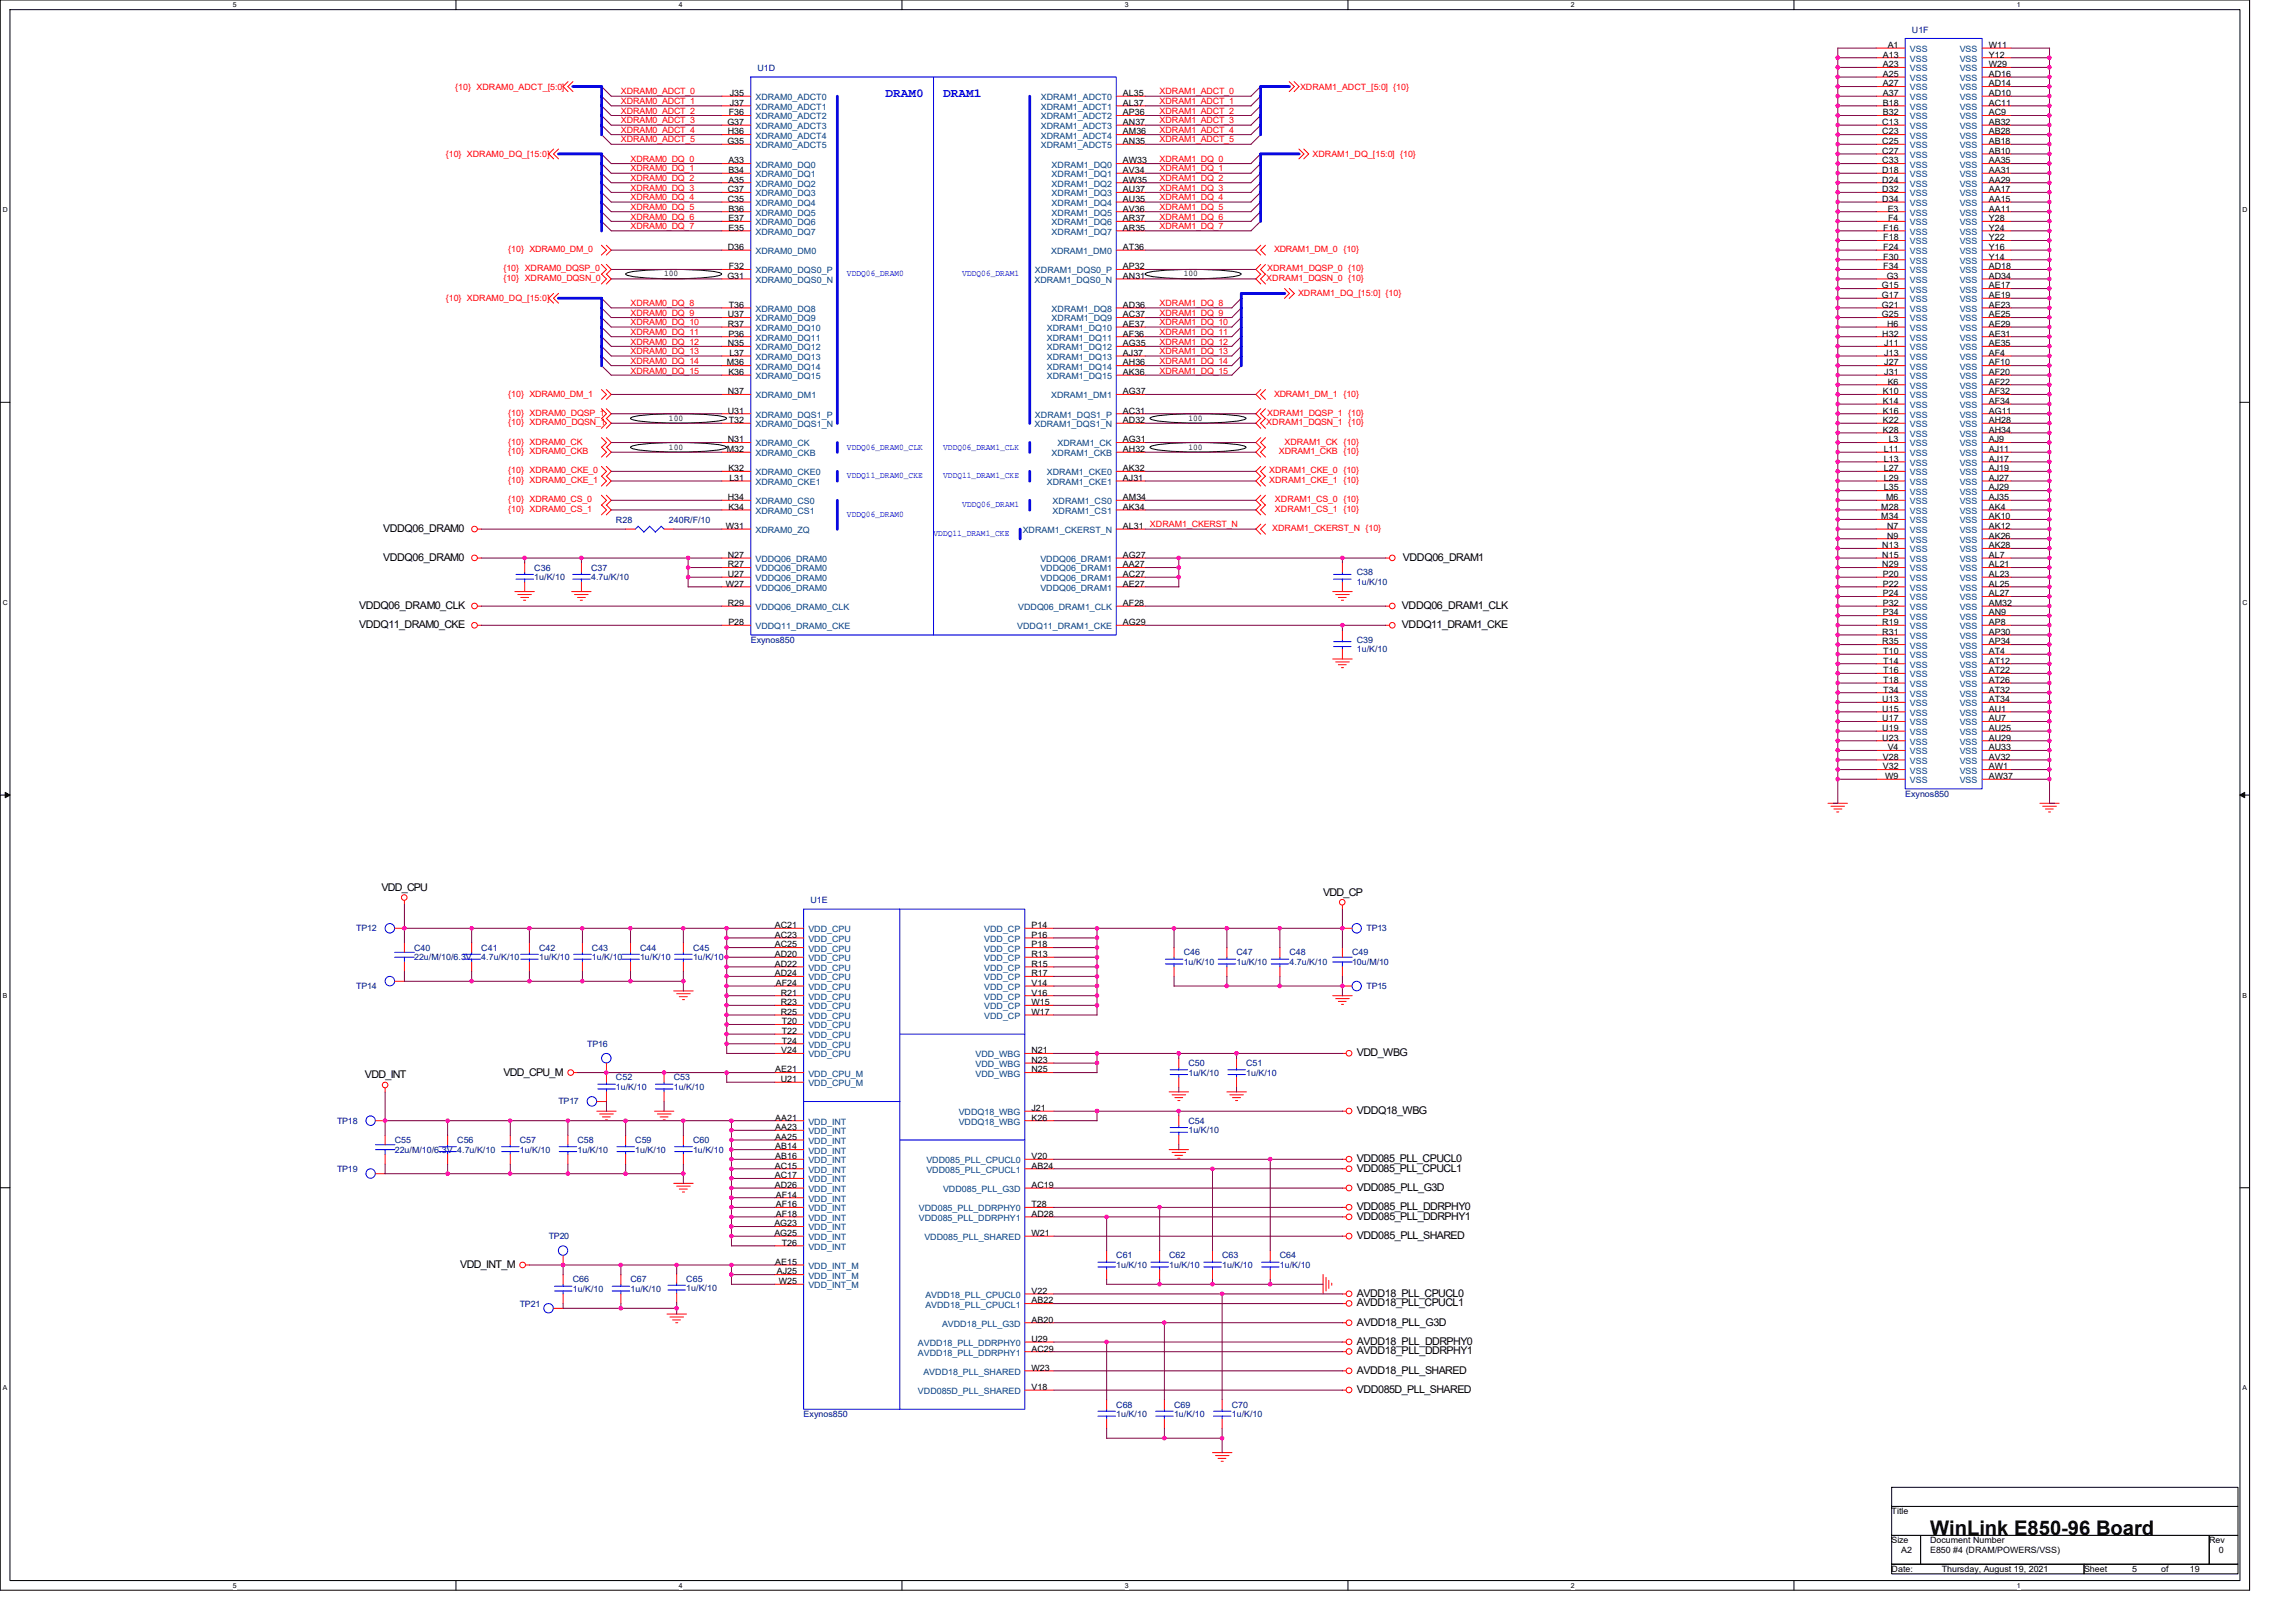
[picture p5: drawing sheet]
<svg xmlns="http://www.w3.org/2000/svg" width="297mm" height="210mm" viewBox="0 0 297 210" stroke-linecap="round" stroke-linejoin="round" font-family="sans-serif">
<defs><g id="words">
<text font-size="2.6" x="249.7" y="198.6">WinLink E850-96 Board</text>
<g font-size="1.6" fill="#00f">
<text x="114.6" y="12.5">DRAM0</text>
<text x="122" y="12.5">DRAM1</text>
</g>
<g font-size="1.4">
<text x="49.6" y="68.8">VDDQ06_DRAM0</text>
<text x="49.6" y="72.6">VDDQ06_DRAM0</text>
<text x="181.5" y="72.6">VDDQ06_DRAM1</text>
<text x="46.5" y="78.8">VDDQ06_DRAM0_CLK</text>
<text x="46.5" y="81.3">VDDQ11_DRAM0_CKE</text>
<text x="181.4" y="78.8">VDDQ06_DRAM1_CLK</text>
<text x="181.4" y="81.3">VDDQ11_DRAM1_CKE</text>
<text x="49.3" y="115.3">VDD_CPU</text>
<text x="171.2" y="115.9">VDD_CP</text>
<text x="175.5" y="136.7">VDD_WBG</text>
<text x="47.2" y="139.5">VDD_INT</text>
<text x="65.1" y="139.1">VDD_CPU_M</text>
<text x="175.5" y="144.1">VDDQ18_WBG</text>
<text x="175.5" y="150.3">VDD085_PLL_CPUCL0</text>
<text x="175.5" y="151.6">VDD085_PLL_CPUCL1</text>
<text x="175.5" y="154.1">VDD085_PLL_G3D</text>
<text x="175.5" y="156.6">VDD085_PLL_DDRPHY0</text>
<text x="175.5" y="157.8">VDD085_PLL_DDRPHY1</text>
<text x="175.5" y="160.3">VDD085_PLL_SHARED</text>
<text x="59.5" y="164">VDD_INT_M</text>
<text x="175.5" y="167.8">AVDD18_PLL_CPUCL0</text>
<text x="175.5" y="169">AVDD18_PLL_CPUCL1</text>
<text x="175.5" y="171.5">AVDD18_PLL_G3D</text>
<text x="175.5" y="174">AVDD18_PLL_DDRPHY0</text>
<text x="175.5" y="175.2">AVDD18_PLL_DDRPHY1</text>
<text x="175.5" y="177.7">AVDD18_PLL_SHARED</text>
<text x="175.5" y="180.2">VDD085D_PLL_SHARED</text>
</g>
<g font-size="1.1" fill="#000080">
<text x="247.4" y="4.3">U1F</text>
<text x="98" y="9.2">U1D</text>
<text x="79.7" y="67.6">R28</text>
<text x="86.5" y="67.6">240R/F/10</text>
<text x="69.1" y="73.8">C36</text>
<text x="69.1" y="75.1">1u/K/10</text>
<text x="76.5" y="73.8">C37</text>
<text x="76.5" y="75.1">4.7u/K/10</text>
<text x="175.5" y="74.4">C38</text>
<text x="175.5" y="75.7">1u/K/10</text>
<text x="97.1" y="83.2">Exynos850</text>
<text x="175.5" y="83.2">C39</text>
<text x="175.5" y="84.4">1u/K/10</text>
<text x="246.5" y="103.1">Exynos850</text>
<text x="104.8" y="116.9">U1E</text>
<text x="46.1" y="120.5">TP12</text>
<text x="53.6" y="123">C40</text>
<text x="53.6" y="124.2">22u/M/10/6.3V</text>
<text x="62.3" y="123">C41</text>
<text x="62.3" y="124.2">4.7u/K/10</text>
<text x="69.7" y="123">C42</text>
<text x="69.7" y="124.2">1u/K/10</text>
<text x="76.6" y="123">C43</text>
<text x="76.6" y="124.2">1u/K/10</text>
<text x="82.8" y="123">C44</text>
<text x="82.8" y="124.2">1u/K/10</text>
<text x="89.7" y="123">C45</text>
<text x="89.7" y="124.2">1u/K/10</text>
<text x="153.1" y="123.6">C46</text>
<text x="153.1" y="124.9">1u/K/10</text>
<text x="160" y="123.6">C47</text>
<text x="160" y="124.9">1u/K/10</text>
<text x="166.8" y="123.6">C48</text>
<text x="166.8" y="124.9">4.7u/K/10</text>
<text x="174.9" y="123.6">C49</text>
<text x="174.9" y="124.9">10u/M/10</text>
<text x="176.8" y="120.5">TP13</text>
<text x="46.1" y="128">TP14</text>
<text x="176.8" y="128">TP15</text>
<text x="76" y="135.4">TP16</text>
<text x="153.8" y="137.9">C50</text>
<text x="161.2" y="137.9">C51</text>
<text x="72.2" y="142.9">TP17</text>
<text x="79.7" y="139.8">C52</text>
<text x="79.7" y="141">1u/K/10</text>
<text x="87.2" y="139.8">C53</text>
<text x="87.2" y="141">1u/K/10</text>
<text x="153.8" y="139.2">1u/K/10</text>
<text x="161.2" y="139.2">1u/K/10</text>
<text x="43.6" y="145.4">TP18</text>
<text x="51.1" y="147.9">C55</text>
<text x="51.1" y="149.1">22u/M/10/6.3V 4.7u/K/10</text>
<text x="59.2" y="147.9">C56</text>
<text x="67.2" y="147.9">C57</text>
<text x="67.2" y="149.1">1u/K/10</text>
<text x="74.7" y="147.9">C58</text>
<text x="74.7" y="149.1">1u/K/10</text>
<text x="82.2" y="147.9">C59</text>
<text x="82.2" y="149.1">1u/K/10</text>
<text x="89.7" y="147.9">C60</text>
<text x="89.7" y="149.1">1u/K/10</text>
<text x="153.8" y="145.4">C54</text>
<text x="153.8" y="146.6">1u/K/10</text>
<text x="43.6" y="151.6">TP19</text>
<text x="71" y="160.3">TP20</text>
<text x="74.1" y="165.9">C66</text>
<text x="74.1" y="167.2">1u/K/10</text>
<text x="81.6" y="165.9">C67</text>
<text x="81.6" y="167.2">1u/K/10</text>
<text x="88.8" y="165.8">C65</text>
<text x="88.8" y="167">1u/K/10</text>
<text x="144.4" y="162.8">C61</text>
<text x="144.4" y="164.1">1u/K/10</text>
<text x="151.3" y="162.8">C62</text>
<text x="151.3" y="164.1">1u/K/10</text>
<text x="158.1" y="162.8">C63</text>
<text x="158.1" y="164.1">1u/K/10</text>
<text x="165.6" y="162.8">C64</text>
<text x="165.6" y="164.1">1u/K/10</text>
<text x="67.2" y="169">TP21</text>
<text x="104" y="183.3">Exynos850</text>
<text x="144.4" y="182.1">C68</text>
<text x="144.4" y="183.3">1u/K/10</text>
<text x="151.9" y="182.1">C69</text>
<text x="151.9" y="183.3">1u/K/10</text>
<text x="159.4" y="182.1">C70</text>
<text x="159.4" y="183.3">1u/K/10</text>
</g>
<g font-size="1.1" fill="#f00">
<text x="58.9" y="11.6">{10} XDRAM0_ADCT_[5:0]</text>
<text x="168.2" y="11.6">XDRAM1_ADCT_[5:0] {10}</text>
<text x="80.3" y="12.2">XDRAM0_ADCT_0</text>
<text x="80.3" y="13.5">XDRAM0_ADCT_1</text>
<text x="80.3" y="14.7">XDRAM0_ADCT_2</text>
<text x="80.3" y="16">XDRAM0_ADCT_3</text>
<text x="80.3" y="17.2">XDRAM0_ADCT_4</text>
<text x="150" y="12.2">XDRAM1_ADCT_0</text>
<text x="150" y="13.5">XDRAM1_ADCT_1</text>
<text x="150" y="14.7">XDRAM1_ADCT_2</text>
<text x="150" y="16">XDRAM1_ADCT_3</text>
<text x="150" y="17.2">XDRAM1_ADCT_4</text>
<text x="57.7" y="20.3">{10} XDRAM0_DQ_[15:0]</text>
<text x="80.3" y="18.4">XDRAM0_ADCT_5</text>
<text x="81.6" y="20.9">XDRAM0_DQ_0</text>
<text x="81.6" y="22.2">XDRAM0_DQ_1</text>
<text x="81.6" y="23.4">XDRAM0_DQ_2</text>
<text x="150" y="18.4">XDRAM1_ADCT_5</text>
<text x="150" y="20.9">XDRAM1_DQ_0</text>
<text x="150" y="22.2">XDRAM1_DQ_1</text>
<text x="150" y="23.4">XDRAM1_DQ_2</text>
<text x="169.8" y="20.3">XDRAM1_DQ_[15:0] {10}</text>
<text x="81.6" y="24.7">XDRAM0_DQ_3</text>
<text x="81.6" y="25.9">XDRAM0_DQ_4</text>
<text x="81.6" y="27.2">XDRAM0_DQ_5</text>
<text x="81.6" y="28.4">XDRAM0_DQ_6</text>
<text x="81.6" y="29.7">XDRAM0_DQ_7</text>
<text x="150" y="24.7">XDRAM1_DQ_3</text>
<text x="150" y="25.9">XDRAM1_DQ_4</text>
<text x="150" y="27.2">XDRAM1_DQ_5</text>
<text x="150" y="28.4">XDRAM1_DQ_6</text>
<text x="150" y="29.7">XDRAM1_DQ_7</text>
<text x="65.1" y="35.1">{10} XDRAM0_DQSP_0</text>
<text x="65.8" y="32.6">{10} XDRAM0_DM_0</text>
<text x="164" y="35.1">XDRAM1_DQSP_0 {10}</text>
<text x="164.8" y="32.6">XDRAM1_DM_0 {10}</text>
<text x="57.7" y="39">{10} XDRAM0_DQ_[15:0]</text>
<text x="65.1" y="36.4">{10} XDRAM0_DQSN_0</text>
<text x="81.6" y="39.6">XDRAM0_DQ_8</text>
<text x="81.6" y="40.9">XDRAM0_DQ_9</text>
<text x="150" y="39.6">XDRAM1_DQ_8</text>
<text x="150" y="40.9">XDRAM1_DQ_9</text>
<text x="163.8" y="36.4">XDRAM1_DQSN_0 {10}</text>
<text x="167.9" y="38.4">XDRAM1_DQ_[15:0] {10}</text>
<text x="81.6" y="42.1">XDRAM0_DQ_10</text>
<text x="81.6" y="43.3">XDRAM0_DQ_11</text>
<text x="81.6" y="44.6">XDRAM0_DQ_12</text>
<text x="81.6" y="45.8">XDRAM0_DQ_13</text>
<text x="81.6" y="47.1">XDRAM0_DQ_14</text>
<text x="150" y="42.1">XDRAM1_DQ_10</text>
<text x="150" y="43.3">XDRAM1_DQ_11</text>
<text x="150" y="44.6">XDRAM1_DQ_12</text>
<text x="150" y="45.8">XDRAM1_DQ_13</text>
<text x="150" y="47.1">XDRAM1_DQ_14</text>
<text x="65.8" y="51.3">{10} XDRAM0_DM_1</text>
<text x="65.8" y="53.8">{10} XDRAM0_DQSP_1</text>
<text x="81.6" y="48.3">XDRAM0_DQ_15</text>
<text x="150" y="48.3">XDRAM1_DQ_15</text>
<text x="164" y="53.8">XDRAM1_DQSP_1 {10}</text>
<text x="164.8" y="51.3">XDRAM1_DM_1 {10}</text>
<text x="65.8" y="55">{10} XDRAM0_DQSN_1</text>
<text x="65.8" y="57.5">{10} XDRAM0_CK</text>
<text x="65.8" y="58.8">{10} XDRAM0_CKB</text>
<text x="163.8" y="55">XDRAM1_DQSN_1 {10}</text>
<text x="165.5" y="58.8">XDRAM1_CKB {10}</text>
<text x="166.2" y="57.5">XDRAM1_CK {10}</text>
<text x="65.8" y="65">{10} XDRAM0_CS_0</text>
<text x="65.8" y="62.5">{10} XDRAM0_CKE_1</text>
<text x="65.8" y="61.3">{10} XDRAM0_CKE_0</text>
<text x="164.2" y="61.3">XDRAM1_CKE_0 {10}</text>
<text x="164.2" y="62.5">XDRAM1_CKE_1 {10}</text>
<text x="164.9" y="65">XDRAM1_CS_0 {10}</text>
<text x="65.8" y="66.2">{10} XDRAM0_CS_1</text>
<text x="148.8" y="68.2">XDRAM1_CKERST_N</text>
<text x="164.6" y="68.7">XDRAM1_CKERST_N {10}</text>
<text x="164.9" y="66.2">XDRAM1_CS_1 {10}</text>
</g>
<g font-size="1.1">
<text x="243.6" y="7.5">A13</text>
<text x="243.6" y="8.7">A23</text>
<text x="243.6" y="9.9">A25</text>
<text x="243.6" y="11.2">A27</text>
<text x="244.2" y="6.2">A1</text>
<text x="257.3" y="6.2">W11</text>
<text x="257.3" y="8.7">W29</text>
<text x="257.3" y="7.5">Y12</text>
<text x="257.3" y="11.2">AD14</text>
<text x="257.3" y="9.9">AD16</text>
<text x="94.1" y="16.2">G37</text>
<text x="94.2" y="17.4">H36</text>
<text x="94.3" y="14.9">F36</text>
<text x="94.4" y="12.4">J35</text>
<text x="94.4" y="13.7">J37</text>
<text x="145.3" y="17.4">AM36</text>
<text x="145.3" y="13.7">AL37</text>
<text x="145.3" y="16.2">AN37</text>
<text x="145.3" y="12.4">AL35</text>
<text x="145.3" y="14.9">AP36</text>
<text x="243.5" y="16.2">C13</text>
<text x="243.5" y="17.4">C23</text>
<text x="243.6" y="12.4">A37</text>
<text x="243.6" y="13.7">B18</text>
<text x="243.6" y="14.9">B32</text>
<text x="257.3" y="17.4">AB28</text>
<text x="257.3" y="16.2">AB32</text>
<text x="257.3" y="14.9">AC9</text>
<text x="257.3" y="13.7">AC11</text>
<text x="257.3" y="12.4">AD10</text>
<text x="94.1" y="18.6">G35</text>
<text x="94.2" y="21.1">A33</text>
<text x="94.2" y="22.4">B34</text>
<text x="94.2" y="23.6">A35</text>
<text x="145.3" y="21.1">AW33</text>
<text x="145.3" y="22.4">AV34</text>
<text x="145.3" y="23.6">AW35</text>
<text x="145.3" y="18.6">AN35</text>
<text x="243.5" y="18.6">C25</text>
<text x="243.5" y="19.9">C27</text>
<text x="243.5" y="21.1">C33</text>
<text x="243.5" y="22.4">D18</text>
<text x="243.5" y="23.6">D24</text>
<text x="257.3" y="23.6">AA29</text>
<text x="257.3" y="22.4">AA31</text>
<text x="257.3" y="21.1">AA35</text>
<text x="257.3" y="19.9">AB10</text>
<text x="257.3" y="18.6">AB18</text>
<text x="94.2" y="24.9">C37</text>
<text x="94.2" y="26.1">C35</text>
<text x="94.2" y="27.4">B36</text>
<text x="94.2" y="28.6">E37</text>
<text x="94.2" y="29.8">E35</text>
<text x="145.3" y="24.9">AU37</text>
<text x="145.3" y="26.1">AU35</text>
<text x="145.3" y="27.4">AV36</text>
<text x="145.3" y="28.6">AR37</text>
<text x="145.3" y="29.8">AR35</text>
<text x="243.5" y="24.9">D32</text>
<text x="243.5" y="26.1">D34</text>
<text x="243.6" y="29.8">F16</text>
<text x="244.2" y="27.4">E3</text>
<text x="244.3" y="28.6">F4</text>
<text x="257.3" y="29.8">Y24</text>
<text x="257.3" y="28.6">Y28</text>
<text x="257.3" y="27.4">AA11</text>
<text x="257.3" y="26.1">AA15</text>
<text x="257.3" y="24.9">AA17</text>
<text x="85.9" y="35.8">100</text>
<text x="94.2" y="32.3">D36</text>
<text x="94.3" y="34.8">F32</text>
<text x="145.3" y="34.8">AP32</text>
<text x="145.3" y="32.3">AT36</text>
<text x="153.1" y="35.8">100</text>
<text x="243.6" y="31.1">F18</text>
<text x="243.6" y="32.3">F24</text>
<text x="243.6" y="33.6">F30</text>
<text x="243.6" y="34.8">F34</text>
<text x="257.3" y="33.6">Y14</text>
<text x="257.3" y="32.3">Y16</text>
<text x="257.3" y="31.1">Y22</text>
<text x="257.3" y="34.8">AD18</text>
<text x="94.1" y="36.1">G31</text>
<text x="94.2" y="41.1">U37</text>
<text x="94.3" y="39.8">T36</text>
<text x="145.3" y="39.8">AD36</text>
<text x="145.3" y="41.1">AC37</text>
<text x="145.3" y="36.1">AN31</text>
<text x="243.5" y="37.3">G15</text>
<text x="243.5" y="38.6">G17</text>
<text x="243.5" y="39.8">G21</text>
<text x="243.5" y="41.1">G25</text>
<text x="244.1" y="36.1">G3</text>
<text x="257.3" y="36.1">AD34</text>
<text x="257.3" y="37.3">AE17</text>
<text x="257.3" y="38.6">AE19</text>
<text x="257.3" y="39.8">AE23</text>
<text x="257.3" y="41.1">AE25</text>
<text x="94" y="47.3">M36</text>
<text x="94.2" y="44.8">N35</text>
<text x="94.2" y="42.3">R37</text>
<text x="94.2" y="43.5">P36</text>
<text x="94.4" y="46">L37</text>
<text x="145.3" y="42.3">AE37</text>
<text x="145.3" y="43.5">AF36</text>
<text x="145.3" y="44.8">AG35</text>
<text x="145.3" y="46">AJ37</text>
<text x="145.3" y="47.3">AH36</text>
<text x="243.5" y="43.5">H32</text>
<text x="243.8" y="44.8">J11</text>
<text x="243.8" y="46">J13</text>
<text x="243.8" y="47.3">J27</text>
<text x="244.2" y="42.3">H6</text>
<text x="257.3" y="42.3">AE29</text>
<text x="257.3" y="43.5">AE31</text>
<text x="257.3" y="44.8">AE35</text>
<text x="257.3" y="46">AF4</text>
<text x="257.3" y="47.3">AF10</text>
<text x="94.2" y="51">N37</text>
<text x="94.2" y="53.5">U31</text>
<text x="94.2" y="48.5">K36</text>
<text x="145.3" y="53.5">AC31</text>
<text x="145.3" y="51">AG37</text>
<text x="145.3" y="48.5">AK36</text>
<text x="243.6" y="51">K10</text>
<text x="243.6" y="52.3">K14</text>
<text x="243.6" y="53.5">K16</text>
<text x="243.8" y="48.5">J31</text>
<text x="244.2" y="49.8">K6</text>
<text x="257.3" y="48.5">AF20</text>
<text x="257.3" y="49.8">AF22</text>
<text x="257.3" y="51">AF32</text>
<text x="257.3" y="52.3">AF34</text>
<text x="257.3" y="53.5">AG11</text>
<text x="86.5" y="54.4">100</text>
<text x="86.5" y="58.2">100</text>
<text x="94" y="58.5">M32</text>
<text x="94.2" y="57.2">N31</text>
<text x="94.3" y="54.7">T32</text>
<text x="145.3" y="54.7">AD32</text>
<text x="145.3" y="57.2">AG31</text>
<text x="145.3" y="58.5">AH32</text>
<text x="153.8" y="58.2">100</text>
<text x="153.8" y="54.4">100</text>
<text x="243.6" y="54.7">K22</text>
<text x="243.6" y="56">K28</text>
<text x="243.7" y="58.5">L11</text>
<text x="243.7" y="59.7">L13</text>
<text x="244.3" y="57.2">L3</text>
<text x="257.3" y="54.7">AH28</text>
<text x="257.3" y="56">AH34</text>
<text x="257.3" y="57.2">AJ9</text>
<text x="257.3" y="58.5">AJ11</text>
<text x="257.3" y="59.7">AJ17</text>
<text x="94.2" y="64.7">H34</text>
<text x="94.2" y="66">K34</text>
<text x="94.2" y="61">K32</text>
<text x="94.4" y="62.2">L31</text>
<text x="145.3" y="66">AK34</text>
<text x="145.3" y="64.7">AM34</text>
<text x="145.3" y="62.2">AJ31</text>
<text x="145.3" y="61">AK32</text>
<text x="243.4" y="66">M28</text>
<text x="243.7" y="61">L27</text>
<text x="243.7" y="62.2">L29</text>
<text x="243.7" y="63.5">L35</text>
<text x="244" y="64.7">M6</text>
<text x="257.3" y="61">AJ19</text>
<text x="257.3" y="62.2">AJ27</text>
<text x="257.3" y="63.5">AJ29</text>
<text x="257.3" y="64.7">AJ35</text>
<text x="257.3" y="66">AK4</text>
<text x="93.9" y="68.4">W31</text>
<text x="145.3" y="68.4">AL31</text>
<text x="243.4" y="67.2">M34</text>
<text x="243.5" y="70.9">N13</text>
<text x="244.2" y="68.4">N7</text>
<text x="244.2" y="69.7">N9</text>
<text x="257.3" y="67.2">AK10</text>
<text x="257.3" y="68.4">AK12</text>
<text x="257.3" y="69.7">AK26</text>
<text x="257.3" y="70.9">AK28</text>
<text x="93.9" y="75.9">W27</text>
<text x="94.2" y="72.2">N27</text>
<text x="94.2" y="73.4">R27</text>
<text x="94.2" y="74.7">U27</text>
<text x="145.3" y="75.9">AE27</text>
<text x="145.3" y="74.7">AC27</text>
<text x="145.3" y="73.4">AA27</text>
<text x="145.3" y="72.2">AG27</text>
<text x="243.5" y="72.2">N15</text>
<text x="243.5" y="73.4">N29</text>
<text x="243.6" y="74.7">P20</text>
<text x="243.6" y="75.9">P22</text>
<text x="243.6" y="77.2">P24</text>
<text x="257.3" y="72.2">AL7</text>
<text x="257.3" y="73.4">AL21</text>
<text x="257.3" y="74.7">AL23</text>
<text x="257.3" y="75.9">AL25</text>
<text x="257.3" y="77.2">AL27</text>
<text x="94.2" y="78.4">R29</text>
<text x="94.2" y="80.9">P28</text>
<text x="145.3" y="80.9">AG29</text>
<text x="145.3" y="78.4">AF28</text>
<text x="243.5" y="80.9">R19</text>
<text x="243.5" y="82.1">R31</text>
<text x="243.5" y="83.4">R35</text>
<text x="243.6" y="78.4">P32</text>
<text x="243.6" y="79.6">P34</text>
<text x="257.3" y="78.4">AM32</text>
<text x="257.3" y="79.6">AN9</text>
<text x="257.3" y="80.9">AP8</text>
<text x="257.3" y="82.1">AP30</text>
<text x="257.3" y="83.4">AP34</text>
<text x="243.6" y="84.6">T10</text>
<text x="243.6" y="85.9">T14</text>
<text x="243.6" y="87.1">T16</text>
<text x="243.6" y="88.3">T18</text>
<text x="243.6" y="89.6">T34</text>
<text x="257.3" y="84.6">AT4</text>
<text x="257.3" y="85.9">AT12</text>
<text x="257.3" y="87.1">AT22</text>
<text x="257.3" y="88.3">AT26</text>
<text x="257.3" y="89.6">AT32</text>
<text x="243.5" y="90.8">U13</text>
<text x="243.5" y="92.1">U15</text>
<text x="243.5" y="93.3">U17</text>
<text x="243.5" y="94.6">U19</text>
<text x="243.5" y="95.8">U23</text>
<text x="257.3" y="90.8">AT34</text>
<text x="257.3" y="92.1">AU1</text>
<text x="257.3" y="93.3">AU7</text>
<text x="257.3" y="94.6">AU25</text>
<text x="257.3" y="95.8">AU29</text>
<text x="243.6" y="98.3">V28</text>
<text x="243.6" y="99.5">V32</text>
<text x="243.9" y="100.8">W9</text>
<text x="244.2" y="97.1">V4</text>
<text x="257.3" y="97.1">AU33</text>
<text x="257.3" y="98.3">AV32</text>
<text x="257.3" y="99.5">AW1</text>
<text x="257.3" y="100.8">AW37</text>
<text x="100.2" y="120.1">AC21</text>
<text x="100.2" y="121.3">AC23</text>
<text x="100.2" y="122.6">AC25</text>
<text x="100.2" y="123.8">AD20</text>
<text x="100.2" y="125.1">AD22</text>
<text x="133.5" y="122.6">P18</text>
<text x="133.5" y="121.3">P16</text>
<text x="133.5" y="123.8">R13</text>
<text x="133.5" y="125.1">R15</text>
<text x="133.5" y="120.1">P14</text>
<text x="100.2" y="126.3">AD24</text>
<text x="100.4" y="127.6">AF24</text>
<text x="101" y="128.8">R21</text>
<text x="101" y="130">R23</text>
<text x="101" y="131.3">R25</text>
<text x="133.5" y="131.3">W17</text>
<text x="133.5" y="130">W15</text>
<text x="133.5" y="128.8">V16</text>
<text x="133.5" y="127.6">V14</text>
<text x="133.5" y="126.3">R17</text>
<text x="101.1" y="136.3">V24</text>
<text x="101.1" y="132.5">T20</text>
<text x="101.1" y="133.8">T22</text>
<text x="101.1" y="135">T24</text>
<text x="133.5" y="137.5">N23</text>
<text x="133.5" y="136.3">N21</text>
<text x="100.3" y="138.7">AE21</text>
<text x="101" y="140">U21</text>
<text x="133.5" y="138.7">N25</text>
<text x="133.5" y="143.7">J21</text>
<text x="100.3" y="145">AA21</text>
<text x="100.3" y="146.2">AA23</text>
<text x="100.3" y="147.5">AA25</text>
<text x="100.3" y="148.7">AB14</text>
<text x="100.3" y="150">AB16</text>
<text x="133.5" y="150">V20</text>
<text x="133.5" y="145">K26</text>
<text x="100.2" y="151.2">AC15</text>
<text x="100.2" y="152.4">AC17</text>
<text x="100.2" y="153.7">AD26</text>
<text x="100.4" y="154.9">AF14</text>
<text x="133.5" y="153.7">AC19</text>
<text x="133.5" y="151.2">AB24</text>
<text x="100.2" y="158.7">AG23</text>
<text x="100.2" y="159.9">AG25</text>
<text x="100.4" y="156.2">AF16</text>
<text x="100.4" y="157.4">AF18</text>
<text x="101.1" y="161.2">T26</text>
<text x="133.5" y="157.4">AD28</text>
<text x="133.5" y="159.9">W21</text>
<text x="133.5" y="156.2">T28</text>
<text x="100.3" y="163.6">AE15</text>
<text x="100.5" y="164.9">AJ25</text>
<text x="100.7" y="166.1">W25</text>
<text x="133.5" y="167.4">V22</text>
<text x="133.5" y="168.6">AB22</text>
<text x="133.5" y="173.6">U29</text>
<text x="133.5" y="171.1">AB20</text>
<text x="133.5" y="174.9">AC29</text>
<text x="133.5" y="177.3">W23</text>
<text x="133.5" y="179.8">V18</text>
<text x="244.7" y="195.9">Title</text>
<text x="244.7" y="199.7">Size</text>
<text x="244.7" y="203.4">Date:</text>
<text x="246" y="200.9">A2</text>
<text x="249.7" y="199.7">Document Number</text>
<text x="249.7" y="200.9">E850 #4 (DRAM/POWERS/VSS)</text>
<text x="251.2" y="203.4">Thursday, August 19, 2021</text>
<text x="269.6" y="203.4">Sheet</text>
<text x="275.8" y="203.4">5</text>
<text x="279.6" y="203.4">of</text>
<text x="283.3" y="203.4">19</text>
<text x="285.8" y="199.7">Rev</text>
<text x="287" y="200.9">0</text>
</g>
<g font-size="1.1" fill="#004080">
<text x="247.1" y="6.7">VSS</text>
<text x="247.1" y="8">VSS</text>
<text x="247.1" y="9.2">VSS</text>
<text x="247.1" y="10.5">VSS</text>
<text x="247.1" y="11.7">VSS</text>
<text x="253.5" y="6.7">VSS</text>
<text x="253.5" y="9.2">VSS</text>
<text x="253.5" y="8">VSS</text>
<text x="253.5" y="11.7">VSS</text>
<text x="253.5" y="10.5">VSS</text>
<text x="97.7" y="13">XDRAM0_ADCT0</text>
<text x="97.7" y="15.5">XDRAM0_ADCT2</text>
<text x="97.7" y="16.7">XDRAM0_ADCT3</text>
<text x="97.7" y="14.2">XDRAM0_ADCT1</text>
<text x="97.7" y="17.9">XDRAM0_ADCT4</text>
<text x="134.7" y="15.5">XDRAM1_ADCT2</text>
<text x="134.7" y="17.9">XDRAM1_ADCT4</text>
<text x="134.7" y="14.2">XDRAM1_ADCT1</text>
<text x="134.7" y="16.7">XDRAM1_ADCT3</text>
<text x="134.7" y="13">XDRAM1_ADCT0</text>
<text x="247.1" y="13">VSS</text>
<text x="247.1" y="14.2">VSS</text>
<text x="247.1" y="15.5">VSS</text>
<text x="247.1" y="16.7">VSS</text>
<text x="247.1" y="17.9">VSS</text>
<text x="253.5" y="17.9">VSS</text>
<text x="253.5" y="16.7">VSS</text>
<text x="253.5" y="15.5">VSS</text>
<text x="253.5" y="14.2">VSS</text>
<text x="253.5" y="13">VSS</text>
<text x="97.7" y="21.7">XDRAM0_DQ0</text>
<text x="97.7" y="22.9">XDRAM0_DQ1</text>
<text x="97.7" y="19.2">XDRAM0_ADCT5</text>
<text x="134.7" y="19.2">XDRAM1_ADCT5</text>
<text x="136.1" y="21.7">XDRAM1_DQ0</text>
<text x="136.1" y="22.9">XDRAM1_DQ1</text>
<text x="247.1" y="19.2">VSS</text>
<text x="247.1" y="20.4">VSS</text>
<text x="247.1" y="21.7">VSS</text>
<text x="247.1" y="22.9">VSS</text>
<text x="253.5" y="22.9">VSS</text>
<text x="253.5" y="21.7">VSS</text>
<text x="253.5" y="20.4">VSS</text>
<text x="253.5" y="19.2">VSS</text>
<text x="97.7" y="24.2">XDRAM0_DQ2</text>
<text x="97.7" y="25.4">XDRAM0_DQ3</text>
<text x="97.7" y="26.6">XDRAM0_DQ4</text>
<text x="97.7" y="27.9">XDRAM0_DQ5</text>
<text x="97.7" y="29.1">XDRAM0_DQ6</text>
<text x="136.1" y="24.2">XDRAM1_DQ2</text>
<text x="136.1" y="25.4">XDRAM1_DQ3</text>
<text x="136.1" y="26.6">XDRAM1_DQ4</text>
<text x="136.1" y="27.9">XDRAM1_DQ5</text>
<text x="136.1" y="29.1">XDRAM1_DQ6</text>
<text x="247.1" y="24.2">VSS</text>
<text x="247.1" y="25.4">VSS</text>
<text x="247.1" y="26.6">VSS</text>
<text x="247.1" y="27.9">VSS</text>
<text x="247.1" y="29.1">VSS</text>
<text x="253.5" y="29.1">VSS</text>
<text x="253.5" y="27.9">VSS</text>
<text x="253.5" y="26.6">VSS</text>
<text x="253.5" y="25.4">VSS</text>
<text x="253.5" y="24.1">VSS</text>
<text x="97.7" y="35.4">XDRAM0_DQS0_P</text>
<text x="97.7" y="32.9">XDRAM0_DM0</text>
<text x="97.7" y="30.4">XDRAM0_DQ7</text>
<text x="133.9" y="35.4">XDRAM1_DQS0_P</text>
<text x="136" y="32.9">XDRAM1_DM0</text>
<text x="136.1" y="30.4">XDRAM1_DQ7</text>
<text x="247.1" y="30.4">VSS</text>
<text x="247.1" y="31.6">VSS</text>
<text x="247.1" y="32.9">VSS</text>
<text x="247.1" y="34.1">VSS</text>
<text x="247.1" y="35.4">VSS</text>
<text x="253.5" y="34.1">VSS</text>
<text x="253.5" y="32.9">VSS</text>
<text x="253.5" y="31.6">VSS</text>
<text x="253.5" y="30.4">VSS</text>
<text x="253.5" y="35.4">VSS</text>
<text x="97.7" y="36.6">XDRAM0_DQS0_N</text>
<text x="97.7" y="41.6">XDRAM0_DQ9</text>
<text x="97.7" y="40.3">XDRAM0_DQ8</text>
<text x="133.8" y="36.6">XDRAM1_DQS0_N</text>
<text x="136.1" y="40.3">XDRAM1_DQ8</text>
<text x="136.1" y="41.6">XDRAM1_DQ9</text>
<text x="247.1" y="36.6">VSS</text>
<text x="247.1" y="37.8">VSS</text>
<text x="247.1" y="39.1">VSS</text>
<text x="247.1" y="40.3">VSS</text>
<text x="247.1" y="41.6">VSS</text>
<text x="253.5" y="36.6">VSS</text>
<text x="253.5" y="37.8">VSS</text>
<text x="253.5" y="39.1">VSS</text>
<text x="253.5" y="40.3">VSS</text>
<text x="253.5" y="41.6">VSS</text>
<text x="97.7" y="47.8">XDRAM0_DQ14</text>
<text x="97.7" y="46.6">XDRAM0_DQ13</text>
<text x="97.7" y="45.3">XDRAM0_DQ12</text>
<text x="97.7" y="44.1">XDRAM0_DQ11</text>
<text x="97.7" y="42.8">XDRAM0_DQ10</text>
<text x="135.4" y="42.8">XDRAM1_DQ10</text>
<text x="135.4" y="44.1">XDRAM1_DQ11</text>
<text x="135.4" y="45.3">XDRAM1_DQ12</text>
<text x="135.4" y="46.6">XDRAM1_DQ13</text>
<text x="135.4" y="47.8">XDRAM1_DQ14</text>
<text x="247.1" y="42.8">VSS</text>
<text x="247.1" y="44.1">VSS</text>
<text x="247.1" y="45.3">VSS</text>
<text x="247.1" y="46.6">VSS</text>
<text x="247.1" y="47.8">VSS</text>
<text x="253.5" y="42.8">VSS</text>
<text x="253.5" y="44.1">VSS</text>
<text x="253.5" y="45.3">VSS</text>
<text x="253.5" y="46.6">VSS</text>
<text x="253.5" y="47.8">VSS</text>
<text x="97.7" y="49">XDRAM0_DQ15</text>
<text x="97.7" y="51.5">XDRAM0_DM1</text>
<text x="135.4" y="49">XDRAM1_DQ15</text>
<text x="136" y="51.5">XDRAM1_DM1</text>
<text x="247.1" y="49">VSS</text>
<text x="247.1" y="50.3">VSS</text>
<text x="247.1" y="51.5">VSS</text>
<text x="247.1" y="52.8">VSS</text>
<text x="253.5" y="49">VSS</text>
<text x="253.5" y="50.3">VSS</text>
<text x="253.5" y="51.5">VSS</text>
<text x="253.5" y="52.8">VSS</text>
<text x="97.7" y="57.8">XDRAM0_CK</text>
<text x="97.7" y="59">XDRAM0_CKB</text>
<text x="97.7" y="55.3">XDRAM0_DQS1_N</text>
<text x="97.7" y="54">XDRAM0_DQS1_P</text>
<text x="133.8" y="55.3">XDRAM1_DQS1_N</text>
<text x="133.9" y="54">XDRAM1_DQS1_P</text>
<text x="136.1" y="59">XDRAM1_CKB</text>
<text x="136.8" y="57.8">XDRAM1_CK</text>
<text x="247.1" y="54">VSS</text>
<text x="247.1" y="55.3">VSS</text>
<text x="247.1" y="56.5">VSS</text>
<text x="247.1" y="57.8">VSS</text>
<text x="247.1" y="59">VSS</text>
<text x="253.5" y="54">VSS</text>
<text x="253.5" y="55.3">VSS</text>
<text x="253.5" y="56.5">VSS</text>
<text x="253.5" y="57.8">VSS</text>
<text x="253.5" y="59">VSS</text>
<text x="97.7" y="65.2">XDRAM0_CS0</text>
<text x="97.7" y="62.7">XDRAM0_CKE1</text>
<text x="97.7" y="61.5">XDRAM0_CKE0</text>
<text x="135.4" y="61.5">XDRAM1_CKE0</text>
<text x="135.4" y="62.7">XDRAM1_CKE1</text>
<text x="136.2" y="65.2">XDRAM1_CS0</text>
<text x="247.1" y="60.3">VSS</text>
<text x="247.1" y="61.5">VSS</text>
<text x="247.1" y="62.7">VSS</text>
<text x="247.1" y="64">VSS</text>
<text x="247.1" y="65.2">VSS</text>
<text x="253.5" y="60.3">VSS</text>
<text x="253.5" y="61.5">VSS</text>
<text x="253.5" y="62.7">VSS</text>
<text x="253.5" y="64">VSS</text>
<text x="253.5" y="65.2">VSS</text>
<text x="97.7" y="66.5">XDRAM0_CS1</text>
<text x="97.7" y="69">XDRAM0_ZQ</text>
<text x="132.3" y="69">XDRAM1_CKERST_N</text>
<text x="136.2" y="66.5">XDRAM1_CS1</text>
<text x="247.1" y="66.5">VSS</text>
<text x="247.1" y="67.7">VSS</text>
<text x="247.1" y="69">VSS</text>
<text x="247.1" y="70.2">VSS</text>
<text x="247.1" y="71.5">VSS</text>
<text x="253.5" y="66.5">VSS</text>
<text x="253.5" y="67.7">VSS</text>
<text x="253.5" y="69">VSS</text>
<text x="253.5" y="70.2">VSS</text>
<text x="253.5" y="71.5">VSS</text>
<text x="97.7" y="72.7">VDDQ06_DRAM0</text>
<text x="97.7" y="73.9">VDDQ06_DRAM0</text>
<text x="97.7" y="75.2">VDDQ06_DRAM0</text>
<text x="97.7" y="76.4">VDDQ06_DRAM0</text>
<text x="134.6" y="76.4">VDDQ06_DRAM1</text>
<text x="134.6" y="75.2">VDDQ06_DRAM1</text>
<text x="134.6" y="73.9">VDDQ06_DRAM1</text>
<text x="134.6" y="72.7">VDDQ06_DRAM1</text>
<text x="247.1" y="72.7">VSS</text>
<text x="247.1" y="73.9">VSS</text>
<text x="247.1" y="75.2">VSS</text>
<text x="247.1" y="76.4">VSS</text>
<text x="247.1" y="77.7">VSS</text>
<text x="253.5" y="72.7">VSS</text>
<text x="253.5" y="73.9">VSS</text>
<text x="253.5" y="75.2">VSS</text>
<text x="253.5" y="76.4">VSS</text>
<text x="253.5" y="77.7">VSS</text>
<text x="97.7" y="78.9">VDDQ06_DRAM0_CLK</text>
<text x="97.7" y="81.4">VDDQ11_DRAM0_CKE</text>
<text x="131.6" y="81.4">VDDQ11_DRAM1_CKE</text>
<text x="131.7" y="78.9">VDDQ06_DRAM1_CLK</text>
<text x="247.1" y="78.9">VSS</text>
<text x="247.1" y="80.2">VSS</text>
<text x="247.1" y="81.4">VSS</text>
<text x="247.1" y="82.7">VSS</text>
<text x="247.1" y="83.9">VSS</text>
<text x="253.5" y="78.9">VSS</text>
<text x="253.5" y="80.2">VSS</text>
<text x="253.5" y="81.4">VSS</text>
<text x="253.5" y="82.7">VSS</text>
<text x="253.5" y="83.9">VSS</text>
<text x="247.1" y="85.2">VSS</text>
<text x="247.1" y="86.4">VSS</text>
<text x="247.1" y="87.6">VSS</text>
<text x="247.1" y="88.9">VSS</text>
<text x="253.5" y="85.2">VSS</text>
<text x="253.5" y="86.4">VSS</text>
<text x="253.5" y="87.6">VSS</text>
<text x="253.5" y="88.9">VSS</text>
<text x="247.1" y="90.1">VSS</text>
<text x="247.1" y="91.4">VSS</text>
<text x="247.1" y="92.6">VSS</text>
<text x="247.1" y="93.9">VSS</text>
<text x="247.1" y="95.1">VSS</text>
<text x="253.5" y="90.1">VSS</text>
<text x="253.5" y="91.4">VSS</text>
<text x="253.5" y="92.6">VSS</text>
<text x="253.5" y="93.9">VSS</text>
<text x="253.5" y="95.1">VSS</text>
<text x="247.1" y="96.3">VSS</text>
<text x="247.1" y="97.6">VSS</text>
<text x="247.1" y="98.8">VSS</text>
<text x="247.1" y="100.1">VSS</text>
<text x="247.1" y="101.3">VSS</text>
<text x="253.5" y="96.3">VSS</text>
<text x="253.5" y="97.6">VSS</text>
<text x="253.5" y="98.8">VSS</text>
<text x="253.5" y="100.1">VSS</text>
<text x="253.5" y="101.3">VSS</text>
<text x="104.6" y="120.6">VDD_CPU</text>
<text x="104.6" y="121.9">VDD_CPU</text>
<text x="104.6" y="123.1">VDD_CPU</text>
<text x="104.6" y="124.4">VDD_CPU</text>
<text x="104.6" y="125.6">VDD_CPU</text>
<text x="127.3" y="123.1">VDD_CP</text>
<text x="127.3" y="121.9">VDD_CP</text>
<text x="127.3" y="124.4">VDD_CP</text>
<text x="127.3" y="125.6">VDD_CP</text>
<text x="127.3" y="120.6">VDD_CP</text>
<text x="104.6" y="129.3">VDD_CPU</text>
<text x="104.6" y="130.6">VDD_CPU</text>
<text x="104.6" y="131.8">VDD_CPU</text>
<text x="104.6" y="126.8">VDD_CPU</text>
<text x="104.6" y="128.1">VDD_CPU</text>
<text x="127.3" y="131.8">VDD_CP</text>
<text x="127.3" y="130.6">VDD_CP</text>
<text x="127.3" y="129.3">VDD_CP</text>
<text x="127.3" y="128.1">VDD_CP</text>
<text x="127.3" y="126.8">VDD_CP</text>
<text x="104.6" y="133.1">VDD_CPU</text>
<text x="104.6" y="134.3">VDD_CPU</text>
<text x="104.6" y="135.6">VDD_CPU</text>
<text x="104.6" y="136.8">VDD_CPU</text>
<text x="126.2" y="136.8">VDD_WBG</text>
<text x="104.6" y="140.5">VDD_CPU_M</text>
<text x="104.6" y="139.3">VDD_CPU_M</text>
<text x="126.2" y="139.3">VDD_WBG</text>
<text x="126.2" y="138">VDD_WBG</text>
<text x="104.6" y="145.5">VDD_INT</text>
<text x="104.6" y="146.7">VDD_INT</text>
<text x="104.6" y="148">VDD_INT</text>
<text x="104.6" y="149.2">VDD_INT</text>
<text x="124" y="145.5">VDDQ18_WBG</text>
<text x="124" y="144.3">VDDQ18_WBG</text>
<text x="104.6" y="150.5">VDD_INT</text>
<text x="104.6" y="151.7">VDD_INT</text>
<text x="104.6" y="153">VDD_INT</text>
<text x="104.6" y="154.2">VDD_INT</text>
<text x="104.6" y="155.5">VDD_INT</text>
<text x="119.8" y="150.5">VDD085_PLL_CPUCL0</text>
<text x="119.8" y="151.7">VDD085_PLL_CPUCL1</text>
<text x="122" y="154.2">VDD085_PLL_G3D</text>
<text x="104.6" y="161.7">VDD_INT</text>
<text x="104.6" y="156.7">VDD_INT</text>
<text x="104.6" y="157.9">VDD_INT</text>
<text x="104.6" y="159.2">VDD_INT</text>
<text x="104.6" y="160.4">VDD_INT</text>
<text x="118.9" y="156.7">VDD085_PLL_DDRPHY0</text>
<text x="118.9" y="157.9">VDD085_PLL_DDRPHY1</text>
<text x="119.6" y="160.4">VDD085_PLL_SHARED</text>
<text x="104.6" y="166.7">VDD_INT_M</text>
<text x="104.6" y="165.4">VDD_INT_M</text>
<text x="104.6" y="164.2">VDD_INT_M</text>
<text x="119.7" y="167.9">AVDD18_PLL_CPUCL0</text>
<text x="119.7" y="169.2">AVDD18_PLL_CPUCL1</text>
<text x="121.9" y="171.6">AVDD18_PLL_G3D</text>
<text x="118.8" y="174.1">AVDD18_PLL_DDRPHY0</text>
<text x="118.8" y="175.4">AVDD18_PLL_DDRPHY1</text>
<text x="119.5" y="177.9">AVDD18_PLL_SHARED</text>
<text x="118.8" y="180.4">VDD085D_PLL_SHARED</text>
</g>
<g font-size="1.1" fill="#00f">
<text x="109.6" y="35.8">VDDQ06_DRAM0</text>
<text x="124.5" y="35.8">VDDQ06_DRAM1</text>
<text x="109.6" y="58.2">VDDQ06_DRAM0_CLK</text>
<text x="122" y="58.2">VDDQ06_DRAM1_CLK</text>
<text x="109.6" y="61.9">VDDQ11_DRAM0_CKE</text>
<text x="122" y="61.9">VDDQ11_DRAM1_CKE</text>
<text x="124.5" y="65.6">VDDQ06_DRAM1</text>
<text x="109.6" y="66.9">VDDQ06_DRAM0</text>
<text x="120.8" y="69.4">VDDQ11_DRAM1_CKE</text>
</g>
<g font-size=".9">
<text x="30.1" y="1">5</text>
<text x="87.8" y="1">4</text>
<text x="145.5" y="1">3</text>
<text x="203.2" y="1">2</text>
<text x="260.9" y="1">1</text>
<text x=".4" y="27.5">D</text>
<text x="290.1" y="27.5">D</text>
<text x=".4" y="78.3">C</text>
<text x="290.1" y="78.3">C</text>
<text x=".4" y="129.1">B</text>
<text x="290.1" y="129.1">B</text>
<text x=".4" y="179.9">A</text>
<text x="290.1" y="179.9">A</text>
<text x="30.1" y="205.4">5</text>
<text x="87.8" y="205.4">4</text>
<text x="145.5" y="205.4">3</text>
<text x="203.2" y="205.4">2</text>
<text x="260.9" y="205.4">1</text>
</g>
</g></defs>
<path d="M0 0h291v205.7h-291zM1.3 1.2h288.5v203.3h-288.5z" fill="none" stroke="#000" stroke-width=".13"/>
<g fill="#fff">
<path d="M30.1 .1h.5v1h-.5z"/>
<path d="M30.1 204.6h.5v1h-.5z"/>
</g>
<path d="M59 0v1.2M59 204.5v1.2" fill="none" stroke="#000" stroke-width=".13"/>
<g fill="#fff">
<path d="M87.8 .1h.5v1h-.5z"/>
<path d="M87.8 204.6h.5v1h-.5z"/>
</g>
<path d="M116.7 0v1.2M116.7 204.5v1.2" fill="none" stroke="#000" stroke-width=".13"/>
<g fill="#fff">
<path d="M145.5 .1h.5v1h-.5z"/>
<path d="M145.5 204.6h.5v1h-.5z"/>
</g>
<path d="M174.4 0v1.2M174.4 204.5v1.2" fill="none" stroke="#000" stroke-width=".13"/>
<g fill="#fff">
<path d="M203.2 .1h.5v1h-.5z"/>
<path d="M203.2 204.6h.5v1h-.5z"/>
</g>
<path d="M232.1 0v1.2M232.1 204.5v1.2" fill="none" stroke="#000" stroke-width=".13"/>
<g fill="#fff">
<path d="M260.9 .1h.5v1h-.5z"/>
<path d="M260.9 204.6h.5v1h-.5z"/>
<path d="M.4 26.6h.6v1h-.6z"/>
<path d="M290.1 26.6h.6v1h-.6z"/>
<path d="M.4 77.4h.6v1h-.6z"/>
<path d="M290.1 77.4h.6v1h-.6z"/>
</g>
<path d="M0 52h1.3M289.8 52h1.2" fill="none" stroke="#000" stroke-width=".13"/>
<g fill="#fff">
<path d="M.4 128.3h.5v1h-.5z"/>
<path d="M290.1 128.3h.6v1h-.6z"/>
</g>
<path d="M0 102.9h1.3M289.8 102.9h1.2" fill="none" stroke="#000" stroke-width=".13"/>
<path d="M.7 102.5l.6 .4-.6 .3zM289.8 102.9l.6-.4v.7z" fill="#000" stroke="#000" stroke-width=".13"/>
<g fill="#fff">
<path d="M.4 179.1h.5v1h-.5z"/>
<path d="M290.1 179.1h.6v1h-.6z"/>
</g>
<g fill="none" stroke="#000" stroke-width=".13">
<path d="M80.9 35.5a3.1 3.1 0 0 1 1.9-.5 48.3 48.3 0 0 1 10.1 .2l.5 .3a3.1 3.1 0 0 1-1.9 .4 45.8 45.8 0 0 1-10.1-.2zM148.1 35.5a3.1 3.1 0 0 1 1.9-.5 48.3 48.3 0 0 1 10.1 .2l.5 .3a3.1 3.1 0 0 1-1.9 .4 45.8 45.8 0 0 1-10.1-.2zM81.6 54.1a3.1 3.1 0 0 1 1.8-.4 48.3 48.3 0 0 1 10.1 .2l.5 .2a3.1 3.1 0 0 1-1.8 .5 45.8 45.8 0 0 1-10.1-.2zM81.6 57.9a3.1 3.1 0 0 1 1.8-.5 45.9 45.9 0 0 1 10.1 .2l.5 .3a3.1 3.1 0 0 1-1.8 .4 45.8 45.8 0 0 1-10.1-.2zM148.8 54.1a3.1 3.1 0 0 1 1.8-.4 48.3 48.3 0 0 1 10.1 .2l.5 .2a3.1 3.1 0 0 1-1.8 .5 45.8 45.8 0 0 1-10.1-.2zM148.8 57.9a3.1 3.1 0 0 1 1.8-.5 45.9 45.9 0 0 1 10.1 .2l.5 .3a3.1 3.1 0 0 1-1.8 .4 45.8 45.8 0 0 1-10.1-.2zM0 153.7h1.3M289.8 153.7h1.2M244.7 192.4h44.8v2.5h-44.8zM244.7 194.9h44.8v3.7h-44.8zM244.7 198.6h3.8v3.8h-3.8zM248.5 198.6h37.3v3.8h-37.3z"/>
<path d="M285.8 198.6h3.7v3.8h-3.7zM244.7 202.4h24.9v1.2h-24.9zM269.6 202.4h19.9v1.2h-19.9z"/>
</g>
<g fill="none" stroke="#f00" stroke-width=".13">
<path d="M71.6 19.3l-.6 .6 .6 .7M72.3 19.3l-.7 .6 .7 .7M73.5 10.6l-.6 .6 .6 .7M74.1 10.6l-.6 .6 .6 .7M93.4 12.4h3.7M93.4 13.7h3.7M93.4 14.9h3.7M93.4 16.2h3.7M93.4 17.4h3.7M93.4 18.7h3.7M144.4 12.4h3.7M144.4 13.7h3.7"/>
<path d="M144.4 14.9h3.7M144.4 16.2h3.7M144.4 17.4h3.7M144.4 18.7h3.7M166.8 10.6l.6 .6-.6 .7M167.4 10.6l.7 .6-.7 .7M168 19.3l.7 .6-.7 .7M168.7 19.3l.6 .6-.6 .7M242.7 6.2h3.8M242.7 7.5h3.8M242.7 8.7h3.8M242.7 10h3.8"/>
<path d="M242.7 11.2h3.8M242.7 12.4h3.8M242.7 13.7h3.8M242.7 14.9h3.8M242.7 16.2h3.8M242.7 17.4h3.8M242.7 18.7h3.8M242.7 19.9h3.8M256.4 6.2h3.8M256.4 7.5h3.8M256.4 8.7h3.8M256.4 10h3.8"/>
<path d="M256.4 11.2h3.8M256.4 12.4h3.8M256.4 13.7h3.8M256.4 14.9h3.8M256.4 16.2h3.8M256.4 17.4h3.8M256.4 18.7h3.8M256.4 19.9h3.8M71.6 38l-.6 .6 .6 .6M72.3 38l-.7 .6 .7 .6M77.8 35.5l.7 .6-.7 .6M77.8 34.2l.7 .7-.7 .6"/>
<path d="M77.8 31.7l.7 .7-.7 .6M78.4 35.5l.7 .6-.7 .6M78.4 34.2l.7 .7-.7 .6M78.4 31.7l.7 .7-.7 .6M93.4 21.2h3.7M93.4 22.4h3.7M93.4 23.6h3.7M93.4 24.9h3.7M93.4 26.1h3.7M93.4 27.4h3.7M93.4 28.6h3.7M93.4 29.9h3.7"/>
<path d="M93.4 32.4h3.7M93.4 34.9h3.7M93.4 36.1h3.7M93.4 39.8h3.7M144.4 21.2h3.7M144.4 22.4h3.7M144.4 23.6h3.7M144.4 24.9h3.7M144.4 26.1h3.7M144.4 27.4h3.7M144.4 28.6h3.7M144.4 29.9h3.7"/>
<path d="M144.4 32.4h3.7M144.4 34.9h3.7M144.4 36.1h3.7M144.4 39.8h3.7M163.1 31.7l-.6 .7 .6 .6M163.1 34.2l-.6 .7 .6 .6M163.1 35.5l-.6 .6 .6 .6M163.7 31.7l-.6 .7 .6 .6M163.7 34.2l-.6 .7 .6 .6M163.7 35.5l-.6 .6 .6 .6M166.2 37.3l.6 .7-.6 .6M166.8 37.3l.6 .7-.6 .6"/>
<path d="M242.7 21.2h3.8M242.7 22.4h3.8M242.7 23.6h3.8M242.7 24.9h3.8M242.7 26.1h3.8M242.7 27.4h3.8M242.7 28.6h3.8M242.7 29.9h3.8M242.7 31.1h3.8M242.7 32.4h3.8M242.7 33.6h3.8M242.7 34.9h3.8"/>
<path d="M242.7 36.1h3.8M242.7 37.3h3.8M242.7 38.6h3.8M242.7 39.8h3.8M256.4 21.2h3.8M256.4 22.4h3.8M256.4 23.6h3.8M256.4 24.9h3.8M256.4 26.1h3.8M256.4 27.4h3.8M256.4 28.6h3.8M256.4 29.9h3.8"/>
<path d="M256.4 31.1h3.8M256.4 32.4h3.8M256.4 33.6h3.8M256.4 34.9h3.8M256.4 36.1h3.8M256.4 37.3h3.8M256.4 38.6h3.8M256.4 39.8h3.8M77.8 50.4l.7 .6-.7 .7M77.8 54.1l.7 .7-.7 .6M77.8 52.9l.7 .6-.7 .7M77.8 56.6l.7 .7-.7 .6"/>
<path d="M77.8 57.8l.7 .7-.7 .6M78.4 50.4l.7 .6-.7 .7M78.4 54.1l.7 .7-.7 .6M78.4 52.9l.7 .6-.7 .7M78.4 56.6l.7 .7-.7 .6M78.4 57.8l.7 .7-.7 .6M93.4 41.1h3.7M93.4 42.3h3.7M93.4 43.6h3.7M93.4 44.8h3.7M93.4 46.1h3.7M93.4 47.3h3.7"/>
<path d="M93.4 48.5h3.7M93.4 51h3.7M93.4 53.5h3.7M93.4 54.8h3.7M93.4 57.3h3.7M93.4 58.5h3.7M144.4 41.1h3.7M144.4 42.3h3.7M144.4 43.6h3.7M144.4 44.8h3.7M144.4 46.1h3.7M144.4 47.3h3.7"/>
<path d="M144.4 48.5h3.7M144.4 51h3.7M144.4 53.5h3.7M144.4 54.8h3.7M144.4 57.3h3.7M144.4 58.5h3.7M163.1 50.4l-.6 .6 .6 .7M163.1 52.9l-.6 .6 .6 .7M163.1 54.1l-.6 .7 .6 .6M163.1 56.6l-.6 .7 .6 .6M163.1 57.8l-.6 .7 .6 .6M163.7 50.4l-.6 .6 .6 .7"/>
<path d="M163.7 52.9l-.6 .6 .6 .7M163.7 54.1l-.6 .7 .6 .6M163.7 56.6l-.6 .7 .6 .6M163.7 57.8l-.6 .7 .6 .6M242.7 41.1h3.8M242.7 42.3h3.8M242.7 43.6h3.8M242.7 44.8h3.8M242.7 46.1h3.8M242.7 47.3h3.8M242.7 48.5h3.8M242.7 49.8h3.8"/>
<path d="M242.7 51h3.8M242.7 52.3h3.8M242.7 53.5h3.8M242.7 54.8h3.8M242.7 56h3.8M242.7 57.3h3.8M242.7 58.5h3.8M242.7 59.8h3.8M256.4 41.1h3.8M256.4 42.3h3.8M256.4 43.6h3.8M256.4 44.8h3.8"/>
<path d="M256.4 46.1h3.8M256.4 47.3h3.8M256.4 48.5h3.8M256.4 49.8h3.8M256.4 51h3.8M256.4 52.3h3.8M256.4 53.5h3.8M256.4 54.8h3.8M256.4 56h3.8M256.4 57.3h3.8M256.4 58.5h3.8M256.4 59.8h3.8"/>
<path d="M61.8 68.5h.5M61.8 72.2h.5M61.8 78.4h.5M66.6 76.5h2.5M67 76.9h1.7M67.4 77.3h1M67.7 77.7h.3M67.9 72.8v1.3M67.9 75.3v1.2M74 76.5h2.5M74.3 76.9h1.8M74.7 77.3h1"/>
<path d="M75.1 77.7h.3M75.2 72.8v1.3M75.2 75.3v1.2M77.8 64.1l.7 .6-.7 .7M77.8 65.3l.7 .7-.7 .6M77.8 61.6l.7 .6-.7 .7M77.8 60.3l.7 .7-.7 .6M78.4 64.1l.7 .6-.7 .7M78.4 65.3l.7 .7-.7 .6M78.4 61.6l.7 .6-.7 .7M78.4 60.3l.7 .7-.7 .6M80.9 68.5h1.3"/>
<path d="M85.9 68.5h1.3M93.4 68.5h3.7M93.4 72.2h3.7M93.4 78.4h3.7M93.4 61h3.7M93.4 62.2h3.7M93.4 64.7h3.7M93.4 66h3.7M93.4 73.4h3.7M93.4 74.7h3.7M93.4 75.9h3.7M144.4 68.5h3.7"/>
<path d="M144.4 72.2h3.7M144.4 78.4h3.7M144.4 61h3.7M144.4 62.2h3.7M144.4 64.7h3.7M144.4 66h3.7M144.4 73.4h3.7M144.4 74.7h3.7M144.4 75.9h3.7M163.1 67.8l-.6 .7 .6 .6M163.1 60.3l-.6 .7 .6 .6M163.1 61.6l-.6 .6 .6 .7"/>
<path d="M163.1 64.1l-.6 .6 .6 .7M163.1 65.3l-.6 .7 .6 .6M163.7 67.8l-.6 .7 .6 .6M163.7 60.3l-.6 .7 .6 .6M163.7 61.6l-.6 .6 .6 .7M163.7 64.1l-.6 .6 .6 .7M163.7 65.3l-.6 .7 .6 .6M172.4 76.5h2.5M172.8 76.9h1.8M173.1 77.3h1.1M173.5 77.7h.3M173.7 72.8v1.3"/>
<path d="M173.7 75.3v1.2M179.2 72.2h.6M179.2 78.4h.6M242.7 68.5h3.8M242.7 72.2h3.8M242.7 78.4h3.8M242.7 61h3.8M242.7 62.2h3.8M242.7 63.5h3.8M242.7 64.7h3.8M242.7 66h3.8M242.7 67.2h3.8"/>
<path d="M242.7 69.7h3.8M242.7 71h3.8M242.7 73.4h3.8M242.7 74.7h3.8M242.7 75.9h3.8M242.7 77.2h3.8M242.7 79.7h3.8M256.4 68.5h3.8M256.4 72.2h3.8M256.4 78.4h3.8M256.4 61h3.8M256.4 62.2h3.8"/>
<path d="M256.4 63.5h3.8M256.4 64.7h3.8M256.4 66h3.8M256.4 67.2h3.8M256.4 69.7h3.8M256.4 71h3.8M256.4 73.4h3.8M256.4 74.7h3.8M256.4 75.9h3.8M256.4 77.2h3.8M256.4 79.7h3.8M61.8 80.9h.5"/>
<path d="M93.4 80.9h3.7M144.4 80.9h3.7M172.4 85.3h2.5M172.8 85.6h1.8M173.1 86h1.1M173.5 86.4h.3M173.7 81.5v1.3M173.7 84v1.3M179.2 80.9h.6M242.7 80.9h3.8M242.7 82.1h3.8M242.7 83.4h3.8"/>
<path d="M242.7 84.6h3.8M242.7 85.9h3.8M242.7 87.1h3.8M242.7 88.4h3.8M242.7 89.6h3.8M242.7 90.9h3.8M242.7 92.1h3.8M242.7 93.3h3.8M242.7 94.6h3.8M242.7 95.8h3.8M242.7 97.1h3.8M242.7 98.3h3.8"/>
<path d="M242.7 99.6h3.8M256.4 80.9h3.8M256.4 82.1h3.8M256.4 83.4h3.8M256.4 84.6h3.8M256.4 85.9h3.8M256.4 87.1h3.8M256.4 88.4h3.8M256.4 89.6h3.8M256.4 90.9h3.8M256.4 92.1h3.8M256.4 93.3h3.8"/>
<path d="M256.4 94.6h3.8M256.4 95.8h3.8M256.4 97.1h3.8M256.4 98.3h3.8M256.4 99.6h3.8M52.3 116.5v.5M173.7 117.1v.5M236.5 103.9h2.5M236.9 104.3h1.7M237.3 104.7h1M237.6 105.1h.3M242.7 100.8h3.8"/>
<path d="M256.4 100.8h3.8M263.9 103.9h2.5M264.3 104.3h1.7M264.6 104.7h1M265 105.1h.3M51.1 120.1h1.2M51.1 127h1.2M52.3 122v1.2M52.3 124.5v1.2M61 122v1.2M61 124.5v1.2M68.5 122v1.2"/>
<path d="M68.5 124.5v1.2M74.2 138.8h.5M75.4 122v1.2M75.4 124.5v1.2M78.5 137.5v2.5M81.6 122v1.2M81.6 124.5v1.2M85.9 138.8v1.2M87.2 128.2h2.5M87.5 128.6h1.8M87.9 128.9h1M88.3 129.3h.3"/>
<path d="M88.4 122v1.2M88.4 124.5v1.2M100.2 138.8h3.8M100.2 128.8h3.8M100.2 136.3h3.8M100.2 127.6h3.8M100.2 120.1h3.8M100.2 130.1h3.8M100.2 131.3h3.8M100.2 132.5h3.8M100.2 133.8h3.8M100.2 135h3.8"/>
<path d="M100.2 121.3h3.8M100.2 122.6h3.8M100.2 123.8h3.8M100.2 125.1h3.8M100.2 126.3h3.8M132.6 138.8h3.7M132.6 128.8h3.7M132.6 136.3h3.7M132.6 127.6h3.7M132.6 120.1h3.7M132.6 130.1h3.7M132.6 131.3h3.7"/>
<path d="M132.6 121.3h3.7M132.6 122.6h3.7M132.6 123.8h3.7M132.6 125.1h3.7M132.6 126.3h3.7M132.6 137.5h3.7M151.9 122.6v1.2M151.9 125.1v1.2M152.5 136.9v1.3M152.5 139.4v1.3M158.7 122.6v1.2M158.7 125.1v1.2"/>
<path d="M160 136.9v1.3M160 139.4v1.3M165.6 122.6v1.2M165.6 125.1v1.2M172.4 128.8h2.5M172.8 129.2h1.8M173.1 129.6h1.1M173.5 129.9h.3M173.6 136.3h.6M173.7 122.6v1.2M173.7 125.1v1.2M173.7 127.6h1.2"/>
<path d="M173.7 120.1h1.2M48.6 145h1.2M48.6 151.8h1.2M49.8 140.8v.5M49.8 146.9v1.2M49.8 149.4v1.2M57.9 146.9v1.2M57.9 149.4v1.2M66 146.9v1.2M66 149.4v1.2M73.5 146.9v1.2M73.5 149.4v1.2"/>
<path d="M77.2 143.8h2.5M77.6 144.1h1.8M77.9 144.5h1M78.3 144.9h.3M78.5 141.3v1.2h-1.3M80.9 146.9v1.2M80.9 149.4v1.2M84.7 143.8h2.5M85 144.1h1.8M85.4 144.5h1M85.8 144.9h.3M85.9 141.3v1.2"/>
<path d="M87.2 153.1h2.5M87.5 153.5h1.8M87.9 153.8h1M88.3 154.2h.3M88.4 146.9v1.2M88.4 149.4v1.2M100.2 150h3.8M100.2 151.2h3.8M100.2 148.7h3.8M100.2 153.7h3.8M100.2 156.2h3.8M100.2 157.4h3.8"/>
<path d="M100.2 159.9h3.8M100.2 145h3.8M100.2 146.2h3.8M100.2 147.5h3.8M100.2 152.5h3.8M100.2 155h3.8M100.2 158.7h3.8M100.2 140h3.8M132.6 150h3.7M132.6 151.2h3.7M132.6 143.8h3.7M132.6 153.7h3.7"/>
<path d="M132.6 156.2h3.7M132.6 157.4h3.7M132.6 159.9h3.7M132.6 145h3.7M151.3 141.3h2.5M151.3 148.7h2.5M151.6 141.6h1.8M151.6 149.1h1.8M152 142h1M152 149.5h1M152.4 142.4h.3M152.4 149.9h.3"/>
<path d="M152.5 144.4v1.2M152.5 146.9v1.2M158.7 141.3h2.5M159.1 141.6h1.8M159.4 142h1.1M159.8 142.4h.3M173.6 150h.6M173.6 151.2h.6M173.6 143.8h.6M173.6 153.7h.6M173.6 156.2h.6M173.6 157.4h.6"/>
<path d="M173.6 159.9h.6M68 163.7h.5M71.6 169.3h1.3M72.9 162.4v1.3M72.9 164.9v1.3M72.9 167.4v1.3M80.3 164.9v1.3M80.3 167.4v1.3M86.3 170h2.5M86.7 170.4h1.7M87 170.8h1M87.4 171.1h.3"/>
<path d="M87.5 164.8v1.2M87.5 167.3v1.2M100.2 163.7h3.8M100.2 161.2h3.8M100.2 164.9h3.8M100.2 166.2h3.8M132.6 171.1h3.7M132.6 167.4h3.7M132.6 168.7h3.7M132.6 173.6h3.7M132.6 174.9h3.7M132.6 177.4h3.7"/>
<path d="M132.6 179.9h3.7M143.2 161.8v1.2M143.2 164.3v1.2M150 161.8v1.2M150 164.3v1.2M156.9 161.8v1.2M156.9 164.3v1.2M164.3 161.8v1.2M164.3 164.3v1.2M171.2 164.9v2.5M171.6 165.3v1.7M171.9 165.7v1"/>
<path d="M172.3 166v.3M173.6 171.1h.6M173.6 167.4h.6M173.6 168.7h.6M173.6 173.6h.6M173.6 174.9h.6M173.6 177.4h.6M173.6 179.9h.6M143.2 181.1v1.2M143.2 183.6v1.2M150.6 181.1v1.2M150.6 183.6v1.2"/>
<path d="M156.9 187.9h2.5M157.2 188.3h1.8M157.6 188.7h1M158 189.1h.3M158.1 181.1v1.2M158.1 183.6v1.2"/>
<circle cx="61.4" cy="68.5" r=".37"/>
<circle cx="61.4" cy="72.2" r=".37"/>
<circle cx="61.4" cy="78.4" r=".37"/>
<circle cx="180.1" cy="72.2" r=".36"/>
<circle cx="180.1" cy="78.4" r=".36"/>
<circle cx="61.4" cy="80.9" r=".37"/>
<circle cx="180.1" cy="80.9" r=".36"/>
<circle cx="52.3" cy="116.1" r=".36"/>
<circle cx="173.6" cy="116.7" r=".36"/>
<circle cx="73.8" cy="138.8" r=".37"/>
<circle cx="174.5" cy="136.3" r=".37"/>
<circle cx="49.8" cy="140.4" r=".36"/>
<circle cx="174.5" cy="153.7" r=".38"/>
<circle cx="174.5" cy="159.9" r=".38"/>
<circle cx="174.5" cy="151.2" r=".37"/>
<circle cx="174.5" cy="157.4" r=".37"/>
<circle cx="174.5" cy="143.7" r=".37"/>
<circle cx="174.5" cy="150" r=".37"/>
<circle cx="174.5" cy="156.2" r=".37"/>
<circle cx="67.6" cy="163.7" r=".37"/>
<circle cx="174.5" cy="173.6" r=".37"/>
<circle cx="174.5" cy="168.6" r=".37"/>
<circle cx="174.5" cy="177.4" r=".37"/>
<circle cx="174.5" cy="174.9" r=".37"/>
<circle cx="174.5" cy="171.1" r=".37"/>
<circle cx="174.5" cy="167.4" r=".37"/>
<circle cx="174.5" cy="179.8" r=".37"/>
</g>
<g fill="none" stroke="#00f" stroke-width=".13">
<path d="M97.1 10h47.3v72.1h-47.3zM120.8 10v72.2M246.5 5h9.9v97.1h-9.9zM66.8 74.9h2.2M66.8 74.3h2.2M67.9 74.1v.2M67.9 74.9v.4M74.1 74.9h2.3M74.1 74.3h2.3M75.2 74.1v.2M75.2 74.9v.4M82.5 68.1l.8 .7"/>
<path d="M82.6 68.1l-.4 .4M84 68.1l.8 .7M84 68.1l-.7 .8M85.9 68.5l-.4-.4-.7 .8M172.5 74.9h2.3M172.5 74.3h2.3M173.7 74.1v.2M173.7 74.9v.4M172.5 83.7h2.3M172.5 83h2.3M173.7 82.8v.2M173.7 83.6v.4"/>
<path d="M104 117.6h28.6v64.7h-28.6zM116.4 117.6v64.8M51.1 123.2h2.5M51.1 123.8h2.5M52.3 123.8v.7M59.9 124.1h2.3M59.9 123.5h2.3M61 123.2v.3M61 124.1v.4M67.4 124.1h2.2M67.4 123.5h2.2M68.5 123.2v.3"/>
<path d="M68.5 124.1v.4M74.2 124.1h2.3M74.2 123.5h2.3M75.4 123.2v.3M75.4 124.1v.4M80.5 124.1h2.2M80.5 123.5h2.2M81.6 123.2v.3M81.6 124.1v.4M87.3 124.1h2.3M87.3 123.5h2.3M88.4 123.2v.3"/>
<path d="M88.4 124.1v.4M116.4 133.8h16.2M150.8 124.1h2.2M150.8 124.7h2.2M151.4 139h2.2M151.4 138.4h2.2M151.9 123.8v.3M151.9 124.7v.4M152.5 138.2v.2M152.5 139v.4M157.6 124.1h2.3M157.6 124.7h2.3"/>
<path d="M158.7 123.8v.3M158.7 124.7v.4M158.9 139h2.2M158.9 138.4h2.2M160 138.2v.2M160 139v.4M164.5 124.1h2.2M164.5 124.7h2.2M165.6 123.8v.3M165.6 124.7v.4M172.4 123.8h2.5M172.4 124.5h2.5"/>
<path d="M173.7 124.4v.7M48.6 148.1h2.5M48.6 148.7h2.5M49.8 148.7v.7M56.8 149h2.3M56.8 148.4h2.3M57.9 148.1v.3M57.9 149v.4M64.9 149h2.3M64.9 148.4h2.3M66 148.1v.3M66 149v.4"/>
<path d="M72.3 149h2.3M72.3 148.4h2.3M73.5 148.1v.3M73.5 149v.4M77.3 140.9h2.3M77.3 140.3h2.3M78.5 140v.3M78.5 140.9v.4M79.8 149h2.3M79.8 148.4h2.3M80.9 148.1v.3M80.9 149v.4"/>
<path d="M84.8 140.9h2.3M84.8 140.3h2.3M85.9 140v.3M85.9 140.9v.4M87.3 149h2.3M87.3 148.4h2.3M88.4 148.1v.3M88.4 149v.4M104 142.5h12.4M116.4 147.5h16.2M151.4 146.5h2.2M151.4 145.9h2.2"/>
<path d="M152.5 145.6v.3M152.5 146.5v.4M71.7 167h2.3M71.7 166.4h2.3M72.9 166.2v.2M72.9 167v.4M79.2 167h2.3M79.2 166.4h2.3M80.3 166.2v.2M80.3 167v.4M86.4 166.9h2.3M86.4 166.3h2.3"/>
<path d="M87.5 166v.3M87.5 166.9v.4M142 163.9h2.3M142 163.3h2.3M143.2 163v.3M143.2 163.9v.4M148.9 163.9h2.3M148.9 163.3h2.3M150 163v.3M150 163.9v.4M155.7 163.9h2.3M155.7 163.3h2.3"/>
<path d="M156.9 163v.3M156.9 163.9v.4M163.2 163.9h2.3M163.2 163.3h2.3M164.3 163v.3M164.3 163.9v.4M142 183.2h2.3M142 182.6h2.3M143.2 182.3v.3M143.2 183.2v.4M149.5 183.2h2.3M149.5 182.6h2.3"/>
<path d="M150.6 182.3v.3M150.6 183.2v.4M157 183.2h2.3M157 182.6h2.3M158.1 182.3v.3M158.1 183.2v.4"/>
<circle cx="50.4" cy="126.9" r=".62"/>
<circle cx="50.4" cy="120.1" r=".62"/>
<circle cx="78.4" cy="136.9" r=".62"/>
<circle cx="175.5" cy="120.1" r=".61"/>
<circle cx="175.5" cy="127.6" r=".61"/>
<circle cx="47.9" cy="151.8" r=".61"/>
<circle cx="47.9" cy="145" r=".61"/>
<circle cx="76.6" cy="142.5" r=".62"/>
<circle cx="71" cy="169.3" r=".61"/>
<circle cx="72.8" cy="161.8" r=".61"/>
</g>
<g fill="none" stroke="#00f" stroke-width=".36">
<path d="M72.2 19.9h5.6M74.1 11.2h3.7M77.8 11.2v6.2M77.8 19.9v10M108.3 12.4v42.4M133.2 12.4v42.4M166.8 11.2h-3.7v6.2M168.1 19.9h-5v8.8M72.2 38.6h5.6M77.8 38.6v8.7M166.2 38h-5.6v9.3M108.3 57.3v1.2"/>
<path d="M133.2 57.3v1.2M108.3 61v1.3M108.3 64.7v3.8M132 68.5v1.2M133.2 61v1.3M133.2 64.7v1.3"/>
</g>
<g fill="none" stroke="#800040" stroke-width=".13">
<path d="M77.8 11.2l1.3 1.2h14.3M77.8 12.4l1.3 1.3h14.3M77.8 13.7l1.3 1.2h14.3M77.8 14.9l1.3 1.3h14.3M77.8 16.2l1.3 1.2h14.3M77.8 17.4l1.3 1.3h14.3M77.8 19.9l1.3 1.3h14.3M163.1 11.2l-1.3 1.2h-13.7M163.1 12.4l-1.3 1.3h-13.7M163.1 13.7l-1.3 1.2h-13.7M163.1 14.9l-1.3 1.3h-13.7M163.1 16.2l-1.3 1.2h-13.7"/>
<path d="M163.1 17.4l-1.3 1.3h-13.7M163.1 19.9l-1.3 1.3h-13.7M237.8 7.5h5M237.8 8.7h5M237.8 10h5M237.8 11.2h5M237.8 12.4h5M237.8 14.9h5M237.8 13.7h5M237.8 16.2h5M237.8 17.4h5M237.8 18.7h5"/>
<path d="M237.8 19.9h5M242.8 6.2h-5v97.7M260.2 6.2h5M260.2 7.5h5M260.2 8.7h5M260.2 10h5M260.2 11.2h5M260.2 12.4h5M260.2 14.9h5M260.2 13.7h5M260.2 16.2h5M260.2 17.4h5"/>
<path d="M260.2 18.7h5M260.2 19.9h5M265.2 6.2v97.7M77.8 38.6l1.3 1.2h14.3M77.8 39.8l1.3 1.3h14.3M77.8 21.1l1.3 1.3h14.3M77.8 22.4l1.3 1.2h14.3M77.8 23.6l1.3 1.3h14.3M77.8 24.9l1.3 1.2h14.3M77.8 26.1l1.3 1.3h14.3M77.8 27.4l1.3 1.2h14.3M77.8 28.6l1.3 1.3h14.3"/>
<path d="M79.1 32.4h14.3M79.1 34.9h14.3M79.1 36.1h14.3M148.1 32.4h14.4M148.1 34.9h14.4M148.1 36.1h14.4M148.1 39.8h11.3M160.6 38.6l-1.2 1.2M160.6 39.8l-1.2 1.3M163.1 21.1l-1.3 1.3h-13.7M163.1 22.4l-1.3 1.2h-13.7M163.1 23.6l-1.3 1.3h-13.7"/>
<path d="M163.1 24.9l-1.3 1.2h-13.7M163.1 26.1l-1.3 1.3h-13.7M163.1 27.4l-1.3 1.2h-13.7M163.1 28.6l-1.3 1.3h-13.7M237.8 21.2h5M237.8 22.4h5M237.8 24.9h5M237.8 23.6h5M237.8 26.1h5M237.8 27.4h5M237.8 28.6h5M237.8 29.9h5"/>
<path d="M237.8 31.1h5M237.8 32.4h5M237.8 34.9h5M237.8 33.6h5M237.8 36.1h5M237.8 37.3h5M237.8 38.6h5M237.8 39.8h5M260.2 21.2h5M260.2 22.4h5M260.2 24.9h5M260.2 23.6h5"/>
<path d="M260.2 26.1h5M260.2 27.4h5M260.2 28.6h5M260.2 29.9h5M260.2 31.1h5M260.2 32.4h5M260.2 34.9h5M260.2 33.6h5M260.2 36.1h5M260.2 37.3h5M260.2 38.6h5M260.2 39.8h5"/>
<path d="M77.8 41.1l1.3 1.2h14.3M77.8 42.3l1.3 1.3h14.3M77.8 43.5l1.3 1.3h14.3M77.8 44.8l1.3 1.3h14.3M77.8 46l1.3 1.3h14.3M77.8 47.3l1.3 1.2h14.3M79.1 51h14.3M79.1 54.8h14.3M79.1 53.5h14.3M79.1 57.3h14.3M79.1 58.5h14.3M148.1 51h14.4"/>
<path d="M148.1 54.8h14.4M148.1 53.5h14.4M148.1 57.3h14.4M148.1 58.5h14.4M148.1 41.1h11.3M148.1 42.3h11.3M148.1 44.8h11.3M148.1 43.6h11.3M148.1 46.1h11.3M148.1 47.3h11.3M148.1 48.5h11.3M160.6 41.1l-1.2 1.2"/>
<path d="M160.6 42.3l-1.2 1.3M160.6 43.5l-1.2 1.3M160.6 44.8l-1.2 1.3M160.6 46l-1.2 1.3M160.6 47.3l-1.2 1.2M237.8 41.1h5M237.8 42.3h5M237.8 44.8h5M237.8 43.6h5M237.8 46.1h5M237.8 47.3h5M237.8 48.5h5"/>
<path d="M237.8 49.8h5M237.8 51h5M237.8 52.3h5M237.8 54.8h5M237.8 53.5h5M237.8 56h5M237.8 57.3h5M237.8 58.5h5M237.8 59.8h5M260.2 41.1h5M260.2 42.3h5M260.2 44.8h5"/>
<path d="M260.2 43.6h5M260.2 46.1h5M260.2 47.3h5M260.2 48.5h5M260.2 49.8h5M260.2 51h5M260.2 52.3h5M260.2 54.8h5M260.2 53.5h5M260.2 56h5M260.2 57.3h5M260.2 58.5h5"/>
<path d="M260.2 59.8h5M62.3 78.4h31.1M62.3 68.5h18.7M62.3 72.2h31.1M67.9 72.2v.6M75.2 72.2v.6M79.1 61h14.3M79.1 62.2h14.3M79.1 64.7h14.3M79.1 66h14.3M87.2 68.5h6.2M89 74.7h4.4"/>
<path d="M89 73.4h4.4M89 75.9h4.4M89 72.2v3.7M148.1 61h14.4M148.1 62.2h14.4M148.1 64.7h14.4M148.1 66h14.4M148.1 72.2h31.2M148.1 74.7h4.4M148.1 73.4h4.4M148.1 75.9h4.4M148.1 78.4h31.2"/>
<path d="M148.1 68.5h14.4M152.5 72.2v3.7M173.7 72.2v.6M237.8 61h5M237.8 62.2h5M237.8 64.7h5M237.8 63.5h5M237.8 66h5M237.8 67.2h5M237.8 68.5h5M237.8 69.7h5M237.8 71h5"/>
<path d="M237.8 72.2h5M237.8 74.7h5M237.8 73.4h5M237.8 75.9h5M237.8 77.2h5M237.8 78.4h5M237.8 79.7h5M260.2 61h5M260.2 62.2h5M260.2 64.7h5M260.2 63.5h5M260.2 66h5"/>
<path d="M260.2 67.2h5M260.2 68.5h5M260.2 69.7h5M260.2 71h5M260.2 72.2h5M260.2 74.7h5M260.2 73.4h5M260.2 75.9h5M260.2 77.2h5M260.2 78.4h5M260.2 79.7h5M62.3 80.9h31.1"/>
<path d="M148.1 80.9h31.2M173.7 80.9v.7M237.8 80.9h5M237.8 82.1h5M237.8 84.6h5M237.8 83.4h5M237.8 85.9h5M237.8 87.1h5M237.8 88.4h5M237.8 89.6h5M237.8 90.9h5M237.8 92.1h5"/>
<path d="M237.8 94.6h5M237.8 93.3h5M237.8 95.8h5M237.8 97.1h5M237.8 98.3h5M237.8 99.6h5M260.2 80.9h5M260.2 82.1h5M260.2 84.6h5M260.2 83.4h5M260.2 85.9h5M260.2 87.1h5"/>
<path d="M260.2 88.4h5M260.2 89.6h5M260.2 90.9h5M260.2 92.1h5M260.2 94.6h5M260.2 93.3h5M260.2 95.8h5M260.2 97.1h5M260.2 98.3h5M260.2 99.6h5M52.3 117v5M173.7 117.6v5"/>
<path d="M237.1 103.9h.7M237.8 100.8h5M260.2 100.8h5M265.2 103.9h.6M52.3 125.7v1.3M52.3 127h36.1M61 120.1v1.9M61 125.7v1.3M68.5 120.1v1.9M68.5 125.7v1.3M74.7 138.8h25.6M75.4 120.1v1.9"/>
<path d="M75.4 125.7v1.3M81.6 120.1v1.9M81.6 125.7v1.3M88.4 120.1v1.9M88.4 125.7v2.5M94 120.1v16.2M94 138.8v1.2M94 131.3h6.3M94 130.1h6.3M94 128.8h6.3M94 127.6h6.3M94 126.3h6.3"/>
<path d="M94 125.1h6.3M94 123.8h6.3M94 122.6h6.3M94 121.3h6.3M94 136.3h6.3M94 135h6.3M94 133.8h6.3M94 132.5h6.3M100.3 120.1h-48M136.3 136.3h37.4M136.3 138.8h5.6M136.3 137.5h5.6"/>
<path d="M136.3 120.1h37.4M136.3 126.3h5.6M136.3 125.1h5.6M136.3 123.8h5.6M136.3 122.6h5.6M136.3 121.3h5.6M136.3 131.3h5.6M136.3 130.1h5.6M136.3 128.8h5.6M136.3 127.6h5.6M141.9 136.3v2.5M141.9 120.1v11.2"/>
<path d="M151.9 127.6h21.8M151.9 120.1v2.5M151.9 126.3v1.3M152.5 136.3v.6M158.7 120.1v2.5M158.7 126.3v1.3M160 136.3v.6M165.6 120.1v2.5M165.6 126.3v1.3M173.7 126.3v2.5M49.8 141.3v5.6M49.8 151.8h38.6"/>
<path d="M49.8 150.6v1.3M57.9 150.6v1.3M57.9 145v1.9M66 150.6v1.3M66 145v1.9M73.5 150.6v1.3M73.5 145v1.9M78.5 142.5v1.3M80.9 150.6v1.3M80.9 145v1.9M85.9 142.5v1.3M88.4 150.6v2.5"/>
<path d="M88.4 145v1.9M94 140h6.3M94.6 145v16.2h5.7M94.6 156.2h5.7M94.6 155h5.7M94.6 153.7h5.7M94.6 152.5h5.7M94.6 151.2h5.7M94.6 150h5.7M94.6 148.7h5.7M94.6 147.5h5.7M94.6 146.2h5.7"/>
<path d="M94.6 159.9h5.7M94.6 158.7h5.7M94.6 157.4h5.7M100.3 145h-50.5M136.3 145h5.6M136.3 156.2h37.4M136.3 153.7h37.4M136.3 151.2h37.4M136.3 159.9h37.4M136.3 157.4h37.4M136.3 143.8h37.4M141.9 143.8v1.2"/>
<path d="M143.2 157.4v4.4M150 156.2v5.6M152.5 140.7v.6M152.5 143.8v.6M152.5 148.1v.7M156.9 151.2v10.6M160 140.7v.6M164.3 150v11.8M173.7 150h-37.4M68.5 163.7h31.8M72.9 163.7v1.2M72.9 168.7v.6h14.7"/>
<path d="M80.3 163.7v1.2M80.3 168.7v.6M87.5 163.7v1.1M87.5 168.5v1.5M94.6 163.7v2.5M94.6 166.2h5.7M94.6 164.9h5.7M136.3 168.7h37.4M136.3 171.1h37.4M136.3 174.9h37.4M136.3 179.9h37.4M136.3 177.4h37.4"/>
<path d="M136.3 173.6h37.4M136.3 167.4h37.4M143.2 165.5v.7M143.2 173.6v7.5M150 165.5v.7M150.6 171.1v10M156.9 165.5v.7M158.1 167.4v13.7M164.3 165.5v.7M171.2 166.2h-28M143.2 184.8v1.3M143.2 186.1h14.9"/>
<path d="M150.6 184.8v1.3M158.1 184.8v3.2"/>
</g>
<g fill="#f0f" stroke="#f0f" stroke-width=".13">
<circle cx="237.8" cy="7.5" r=".24"/>
<circle cx="237.8" cy="10" r=".24"/>
<circle cx="237.8" cy="11.2" r=".24"/>
<circle cx="237.8" cy="12.4" r=".24"/>
<circle cx="237.8" cy="13.7" r=".24"/>
<circle cx="237.8" cy="14.9" r=".24"/>
<circle cx="237.8" cy="17.4" r=".24"/>
<circle cx="237.8" cy="29.9" r=".24"/>
<circle cx="237.8" cy="32.4" r=".24"/>
<circle cx="237.8" cy="33.6" r=".24"/>
<circle cx="237.8" cy="34.8" r=".24"/>
<circle cx="237.8" cy="36.1" r=".24"/>
<circle cx="237.8" cy="38.6" r=".24"/>
<circle cx="237.8" cy="39.8" r=".24"/>
<circle cx="237.8" cy="44.8" r=".24"/>
<circle cx="237.8" cy="42.3" r=".24"/>
<circle cx="237.8" cy="43.5" r=".24"/>
<circle cx="237.8" cy="46" r=".24"/>
<circle cx="237.8" cy="49.8" r=".24"/>
<circle cx="237.8" cy="51" r=".24"/>
<circle cx="237.8" cy="54.8" r=".24"/>
<circle cx="237.8" cy="56" r=".24"/>
<circle cx="237.8" cy="57.2" r=".24"/>
<circle cx="237.8" cy="58.5" r=".24"/>
<circle cx="237.8" cy="63.5" r=".24"/>
<circle cx="237.8" cy="64.7" r=".24"/>
<circle cx="237.8" cy="66" r=".24"/>
<circle cx="237.8" cy="67.2" r=".24"/>
<circle cx="237.8" cy="70.9" r=".24"/>
<circle cx="237.8" cy="73.4" r=".24"/>
<circle cx="237.8" cy="72.2" r=".24"/>
<circle cx="237.8" cy="79.7" r=".24"/>
<circle cx="237.8" cy="80.9" r=".24"/>
<circle cx="237.8" cy="82.1" r=".24"/>
<circle cx="237.8" cy="85.9" r=".24"/>
<circle cx="237.8" cy="87.1" r=".24"/>
<circle cx="237.8" cy="94.6" r=".24"/>
<circle cx="237.8" cy="95.8" r=".24"/>
<circle cx="237.8" cy="97.1" r=".24"/>
<circle cx="237.8" cy="98.3" r=".24"/>
<circle cx="237.8" cy="100.8" r=".24"/>
<circle cx="265.1" cy="7.5" r=".24"/>
<circle cx="265.1" cy="8.7" r=".24"/>
<circle cx="265.1" cy="11.2" r=".23"/>
<circle cx="265.1" cy="13.7" r=".24"/>
<circle cx="265.1" cy="14.9" r=".24"/>
<circle cx="265.1" cy="17.4" r=".23"/>
<circle cx="265.1" cy="18.7" r=".24"/>
<circle cx="265.1" cy="19.9" r=".24"/>
<circle cx="265.1" cy="21.2" r=".24"/>
<circle cx="265.1" cy="22.4" r=".23"/>
<circle cx="265.1" cy="23.6" r=".23"/>
<circle cx="265.1" cy="28.6" r=".23"/>
<circle cx="265.1" cy="29.9" r=".23"/>
<circle cx="265.1" cy="33.6" r=".24"/>
<circle cx="265.1" cy="31.1" r=".24"/>
<circle cx="265.1" cy="32.3" r=".24"/>
<circle cx="265.1" cy="37.3" r=".24"/>
<circle cx="265.1" cy="42.3" r=".23"/>
<circle cx="265.1" cy="41.1" r=".23"/>
<circle cx="265.1" cy="43.5" r=".24"/>
<circle cx="265.1" cy="44.8" r=".24"/>
<circle cx="265.1" cy="46" r=".24"/>
<circle cx="265.1" cy="47.3" r=".23"/>
<circle cx="265.1" cy="48.5" r=".23"/>
<circle cx="265.1" cy="51" r=".24"/>
<circle cx="265.1" cy="54.8" r=".23"/>
<circle cx="265.1" cy="59.7" r=".23"/>
<circle cx="265.1" cy="63.5" r=".24"/>
<circle cx="265.1" cy="64.7" r=".24"/>
<circle cx="265.1" cy="66" r=".23"/>
<circle cx="265.1" cy="69.7" r=".24"/>
<circle cx="265.1" cy="68.4" r=".24"/>
<circle cx="265.1" cy="70.9" r=".24"/>
<circle cx="265.1" cy="72.2" r=".23"/>
<circle cx="265.1" cy="75.9" r=".24"/>
<circle cx="265.1" cy="79.7" r=".23"/>
<circle cx="265.1" cy="82.1" r=".24"/>
<circle cx="265.1" cy="83.4" r=".24"/>
<circle cx="265.1" cy="84.6" r=".23"/>
<circle cx="265.1" cy="85.9" r=".23"/>
<circle cx="265.1" cy="87.1" r=".24"/>
<circle cx="265.1" cy="89.6" r=".24"/>
<circle cx="265.1" cy="93.3" r=".24"/>
<circle cx="265.1" cy="97.1" r=".23"/>
<circle cx="265.1" cy="98.3" r=".23"/>
<circle cx="265.1" cy="99.6" r=".24"/>
<circle cx="265.1" cy="100.8" r=".24"/>
<circle cx="88.4" cy="120.1" r=".24"/>
<circle cx="94" cy="120.1" r=".23"/>
<circle cx="94" cy="121.3" r=".24"/>
<circle cx="94" cy="128.8" r=".24"/>
<circle cx="94" cy="130.1" r=".24"/>
<circle cx="94" cy="123.8" r=".24"/>
<circle cx="94" cy="122.6" r=".24"/>
<circle cx="94" cy="133.8" r=".24"/>
<circle cx="52.3" cy="120.1" r=".24"/>
<circle cx="61" cy="120.1" r=".23"/>
<circle cx="68.5" cy="126.9" r=".24"/>
<circle cx="75.3" cy="126.9" r=".24"/>
<circle cx="61" cy="126.9" r=".24"/>
<circle cx="78.4" cy="138.8" r=".23"/>
<circle cx="94.6" cy="146.2" r=".24"/>
<circle cx="94.6" cy="154.9" r=".24"/>
<circle cx="94.6" cy="156.2" r=".24"/>
<circle cx="94.6" cy="152.5" r=".24"/>
<circle cx="94.6" cy="153.7" r=".24"/>
<circle cx="94.6" cy="150" r=".24"/>
<circle cx="94.6" cy="151.2" r=".24"/>
<circle cx="94.6" cy="148.7" r=".24"/>
<circle cx="94.6" cy="158.7" r=".24"/>
<circle cx="94.6" cy="159.9" r=".24"/>
<circle cx="94.6" cy="157.4" r=".24"/>
<circle cx="94.6" cy="164.9" r=".24"/>
<circle cx="87.5" cy="163.7" r=".24"/>
<circle cx="94.6" cy="163.7" r=".24"/>
<circle cx="80.3" cy="169.3" r=".24"/>
<circle cx="87.5" cy="169.3" r=".24"/>
<circle cx="89" cy="72.2" r=".23"/>
<circle cx="89" cy="73.4" r=".23"/>
<circle cx="89" cy="74.7" r=".24"/>
<circle cx="67.9" cy="72.2" r=".24"/>
<circle cx="75.2" cy="72.2" r=".23"/>
<circle cx="152.5" cy="72.2" r=".24"/>
<circle cx="173.7" cy="72.2" r=".24"/>
<circle cx="152.5" cy="73.4" r=".24"/>
<circle cx="152.5" cy="74.7" r=".24"/>
<circle cx="173.7" cy="80.9" r=".24"/>
<circle cx="158.7" cy="120.1" r=".24"/>
<circle cx="165.6" cy="120.1" r=".23"/>
<circle cx="173.7" cy="120.1" r=".24"/>
<circle cx="141.9" cy="121.3" r=".24"/>
<circle cx="141.9" cy="123.8" r=".24"/>
<circle cx="141.9" cy="125.1" r=".23"/>
<circle cx="141.9" cy="126.3" r=".23"/>
<circle cx="158.7" cy="127.6" r=".24"/>
<circle cx="165.6" cy="127.6" r=".24"/>
<circle cx="141.9" cy="128.8" r=".24"/>
<circle cx="141.9" cy="130.1" r=".24"/>
<circle cx="164.3" cy="150" r=".24"/>
<circle cx="85.9" cy="138.8" r=".23"/>
<circle cx="94" cy="138.8" r=".23"/>
<circle cx="68.5" cy="120.1" r=".24"/>
<circle cx="75.3" cy="120.1" r=".23"/>
<circle cx="81.5" cy="120.1" r=".23"/>
<circle cx="81.5" cy="126.9" r=".24"/>
<circle cx="88.4" cy="126.9" r=".24"/>
<circle cx="57.9" cy="145" r=".23"/>
<circle cx="73.5" cy="145" r=".23"/>
<circle cx="80.9" cy="145" r=".24"/>
<circle cx="88.4" cy="151.8" r=".24"/>
<circle cx="57.9" cy="151.8" r=".24"/>
<circle cx="73.5" cy="151.8" r=".24"/>
<circle cx="80.9" cy="151.8" r=".24"/>
<circle cx="88.4" cy="145" r=".24"/>
<circle cx="94.6" cy="145" r=".24"/>
<circle cx="160" cy="136.3" r=".24"/>
<circle cx="150" cy="156.2" r=".23"/>
<circle cx="150.6" cy="171.1" r=".24"/>
<circle cx="156.9" cy="151.2" r=".24"/>
<circle cx="150" cy="166.1" r=".24"/>
<circle cx="158.1" cy="167.4" r=".24"/>
<circle cx="150.6" cy="186.1" r=".24"/>
<circle cx="158.1" cy="186.1" r=".24"/>
<circle cx="49.8" cy="145" r=".24"/>
<circle cx="164.3" cy="166.1" r=".24"/>
<circle cx="237.8" cy="8.7" r=".24"/>
<circle cx="237.8" cy="16.2" r=".24"/>
<circle cx="237.8" cy="18.7" r=".24"/>
<circle cx="237.8" cy="19.9" r=".24"/>
<circle cx="237.8" cy="21.2" r=".24"/>
<circle cx="237.8" cy="22.4" r=".24"/>
<circle cx="237.8" cy="23.6" r=".24"/>
<circle cx="237.8" cy="24.9" r=".24"/>
<circle cx="237.8" cy="26.1" r=".24"/>
<circle cx="237.8" cy="27.4" r=".24"/>
<circle cx="237.8" cy="28.6" r=".24"/>
<circle cx="237.8" cy="31.1" r=".24"/>
<circle cx="237.8" cy="37.3" r=".24"/>
<circle cx="237.8" cy="41.1" r=".24"/>
<circle cx="237.8" cy="47.3" r=".24"/>
<circle cx="237.8" cy="48.5" r=".24"/>
<circle cx="237.8" cy="52.3" r=".24"/>
<circle cx="237.8" cy="53.5" r=".24"/>
<circle cx="237.8" cy="59.7" r=".24"/>
<circle cx="237.8" cy="61" r=".24"/>
<circle cx="237.8" cy="62.2" r=".24"/>
<circle cx="237.8" cy="68.4" r=".24"/>
<circle cx="237.8" cy="69.7" r=".24"/>
<circle cx="237.8" cy="74.7" r=".24"/>
<circle cx="237.8" cy="75.9" r=".24"/>
<circle cx="237.8" cy="77.2" r=".24"/>
<circle cx="237.8" cy="78.4" r=".24"/>
<circle cx="237.8" cy="84.6" r=".24"/>
<circle cx="237.8" cy="83.4" r=".24"/>
<circle cx="237.8" cy="88.4" r=".24"/>
<circle cx="237.8" cy="89.6" r=".24"/>
<circle cx="237.8" cy="90.9" r=".24"/>
<circle cx="237.8" cy="92.1" r=".24"/>
<circle cx="237.8" cy="93.3" r=".24"/>
<circle cx="237.8" cy="99.6" r=".24"/>
<circle cx="265.1" cy="10" r=".23"/>
<circle cx="265.1" cy="12.4" r=".24"/>
<circle cx="265.1" cy="16.2" r=".23"/>
<circle cx="265.1" cy="24.9" r=".24"/>
<circle cx="265.1" cy="26.1" r=".24"/>
<circle cx="265.1" cy="27.4" r=".24"/>
<circle cx="265.1" cy="34.8" r=".23"/>
<circle cx="265.1" cy="36.1" r=".23"/>
<circle cx="265.1" cy="38.6" r=".24"/>
<circle cx="265.1" cy="39.8" r=".24"/>
<circle cx="265.1" cy="49.8" r=".24"/>
<circle cx="265.1" cy="52.3" r=".24"/>
<circle cx="265.1" cy="53.5" r=".23"/>
<circle cx="265.1" cy="56" r=".24"/>
<circle cx="265.1" cy="57.2" r=".24"/>
<circle cx="265.1" cy="58.5" r=".24"/>
<circle cx="265.1" cy="61" r=".23"/>
<circle cx="265.1" cy="62.2" r=".24"/>
<circle cx="265.1" cy="67.2" r=".23"/>
<circle cx="265.1" cy="73.4" r=".23"/>
<circle cx="265.1" cy="74.7" r=".24"/>
<circle cx="265.1" cy="77.2" r=".24"/>
<circle cx="265.1" cy="78.4" r=".23"/>
<circle cx="265.1" cy="80.9" r=".24"/>
<circle cx="265.1" cy="88.4" r=".24"/>
<circle cx="265.1" cy="90.8" r=".23"/>
<circle cx="265.1" cy="92.1" r=".23"/>
<circle cx="265.1" cy="94.6" r=".24"/>
<circle cx="265.1" cy="95.8" r=".24"/>
<circle cx="94" cy="131.3" r=".23"/>
<circle cx="94" cy="132.5" r=".23"/>
<circle cx="94" cy="127.6" r=".24"/>
<circle cx="94" cy="125.1" r=".23"/>
<circle cx="94" cy="126.3" r=".23"/>
<circle cx="94" cy="135" r=".24"/>
<circle cx="94.6" cy="147.5" r=".24"/>
<circle cx="72.8" cy="163.7" r=".24"/>
<circle cx="80.3" cy="163.7" r=".24"/>
<circle cx="141.9" cy="120.1" r=".23"/>
<circle cx="151.9" cy="120.1" r=".24"/>
<circle cx="141.9" cy="122.6" r=".24"/>
<circle cx="173.7" cy="127.6" r=".24"/>
<circle cx="141.9" cy="127.6" r=".24"/>
<circle cx="66" cy="145" r=".23"/>
<circle cx="66" cy="151.8" r=".24"/>
<circle cx="141.9" cy="136.3" r=".24"/>
<circle cx="152.5" cy="136.3" r=".24"/>
<circle cx="141.9" cy="137.5" r=".23"/>
<circle cx="141.9" cy="143.7" r=".23"/>
<circle cx="152.5" cy="143.7" r=".24"/>
<circle cx="143.2" cy="157.4" r=".24"/>
<circle cx="156.9" cy="166.1" r=".24"/>
<circle cx="143.2" cy="173.6" r=".24"/>
</g>
<use href="#words"/>
</svg>
